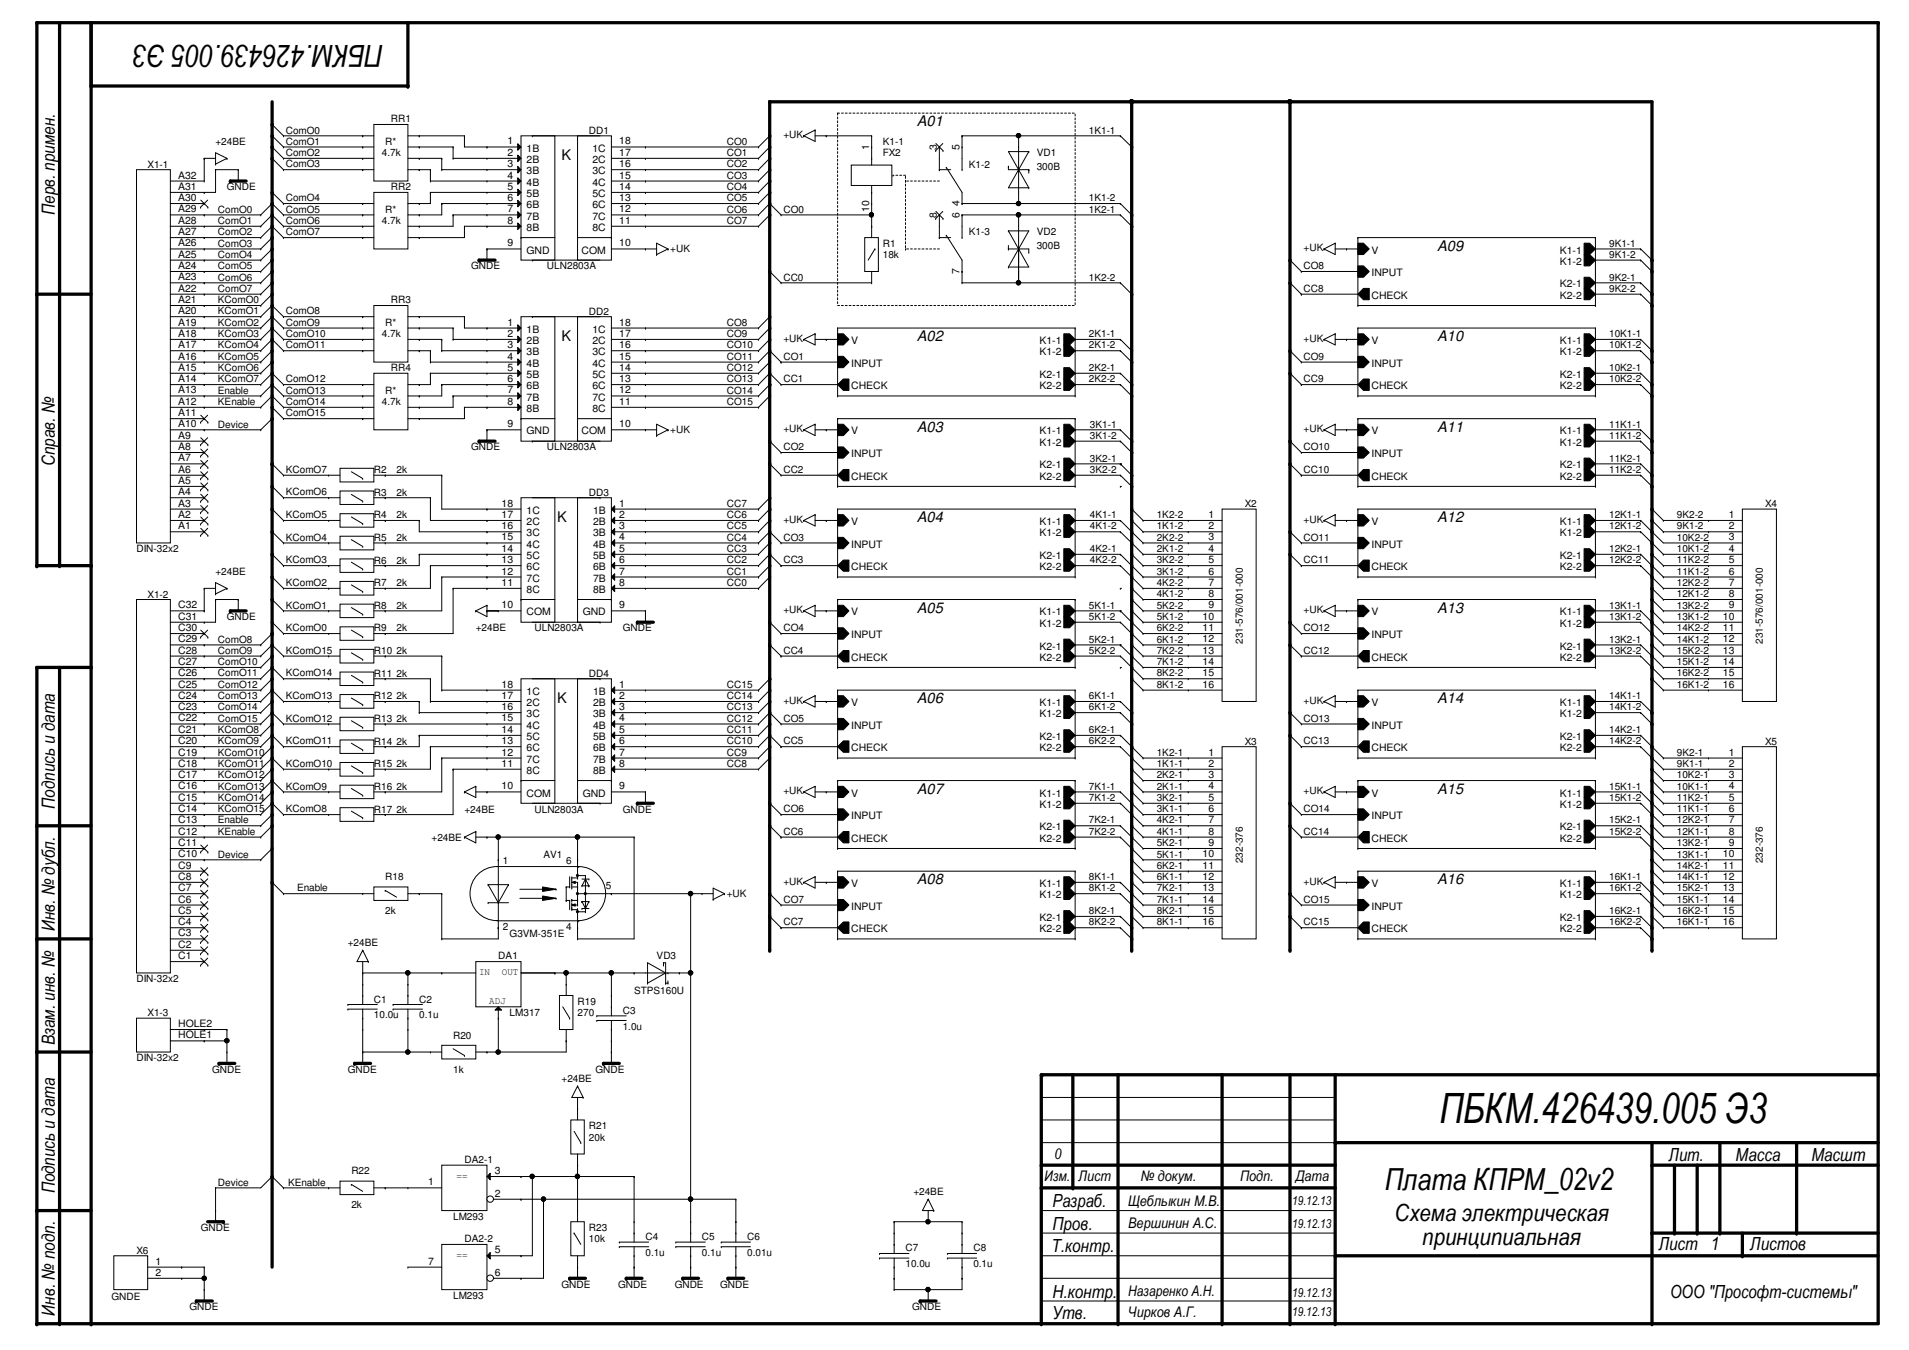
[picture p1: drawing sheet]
<svg xmlns="http://www.w3.org/2000/svg" width="420mm" height="297mm" viewBox="0 0 420 297" stroke-linecap="round" stroke-linejoin="round" font-family="sans-serif">
<defs><g id="words">
<text font-size="9.2" x="316.8" y="247.2">ПБКМ.426439.005 Э3</text>
<g font-size="6.7">
<text x="84.4" y="9.8" transform="rotate(180 84.4 9.8)">ПБКМ.426439.005 Э3</text>
<text x="304.8" y="261.9">Плата КПРМ_02v2</text>
</g>
<g font-size="5.2">
<text x="306.9" y="268.7">Схема электрическая</text>
<text x="313" y="274">принципиальная</text>
</g>
<g font-size="4">
<text x="12.1" y="47.3" transform="rotate(-90 12.1 47.3)">Перв. примен.</text>
<text x="12.1" y="102.6" transform="rotate(-90 12.1 102.6)">Справ. №</text>
<text x="12.1" y="178" transform="rotate(-90 12.1 178)">Подпись и дата</text>
<text x="12.1" y="204.9" transform="rotate(-90 12.1 204.9)">Инв. № дубл.</text>
<text x="12.1" y="230" transform="rotate(-90 12.1 230)">Взам. инв. №</text>
<text x="367.3" y="255.4">Лит.</text>
<text x="382" y="255.4">Масса</text>
<text x="398.7" y="255.4">Масшт</text>
<text x="12.1" y="262.6" transform="rotate(-90 12.1 262.6)">Подпись и дата</text>
<text x="231.6" y="265.6">Разраб.</text>
<text x="231.4" y="275.5">Т.контр.</text>
<text x="231.6" y="270.6">Пров.</text>
<text x="365.1" y="275">Лист</text>
<text x="376.5" y="275">1</text>
<text x="385.2" y="275">Листов</text>
<text x="231.6" y="285.5">Н.контр.</text>
<text x="367.6" y="285.5">ООО &quot;Прософт-системы&quot;</text>
<text x="12.1" y="289.5" transform="rotate(-90 12.1 289.5)">Инв. № подп.</text>
<text x="231.6" y="290.2">Утв.</text>
</g>
<g font-size="3.2">
<text x="201.8" y="27.8">A01</text>
<text x="123.6" y="35.2">K</text>
<text x="316.3" y="55.2">A09</text>
<text x="123.6" y="75.1">K</text>
<text x="201.8" y="75.1">A02</text>
<text x="316.3" y="75.1">A10</text>
<text x="201.8" y="95">A03</text>
<text x="316.3" y="95">A11</text>
<text x="122.6" y="114.9">K</text>
<text x="201.8" y="114.9">A04</text>
<text x="316.3" y="114.9">A12</text>
<text x="201.8" y="134.8">A05</text>
<text x="316.3" y="134.8">A13</text>
<text x="122.6" y="154.7">K</text>
<text x="201.8" y="154.8">A06</text>
<text x="316.3" y="154.8">A14</text>
<text x="201.8" y="174.7">A07</text>
<text x="316.3" y="174.7">A15</text>
<text x="201.8" y="194.6">A08</text>
<text x="316.3" y="194.6">A16</text>
<text x="232.1" y="255">0</text>
<text x="229.9" y="259.9">Изм.</text>
<text x="237.4" y="259.9">Лист</text>
<text x="251.1" y="259.9">№ докум.</text>
<text x="272.9" y="259.9">Подп.</text>
<text x="285.2" y="259.9">Дата</text>
<text x="248.3" y="265.4">Щеблыкин М.В.</text>
<text x="248.3" y="270.1">Вершинин А.С.</text>
<text x="248.3" y="285.1">Назаренко А.Н.</text>
<text x="248.3" y="289.8">Чирков А.Г.</text>
</g>
<g font-size="2.7">
<text x="284.4" y="265.1">19.12.13</text>
<text x="284.4" y="270.1">19.12.13</text>
<text x="284.4" y="285.3">19.12.13</text>
<text x="284.4" y="289.6">19.12.13</text>
</g>
<g font-size="2.2">
<text x="62.9" y="29.4">ComO0</text>
<text x="86.1" y="26.9">RR1</text>
<text x="129.6" y="29.4">DD1</text>
<text x="239.6" y="29.4">1K1-1</text>
<text x="47.4" y="31.9">+24BE</text>
<text x="62.9" y="31.8">ComO1</text>
<text x="62.9" y="34.3">ComO2</text>
<text x="84.1" y="34.4">4.7k</text>
<text x="84.8" y="31.9">R*</text>
<text x="111.7" y="34.3">2</text>
<text x="111.7" y="31.8">1</text>
<text x="115.9" y="35.9">2B</text>
<text x="115.9" y="33.4">1B</text>
<text x="130.4" y="35.9">2C</text>
<text x="130.4" y="33.4">1C</text>
<text x="136.3" y="34.3">17</text>
<text x="136.3" y="31.8">18</text>
<text x="160" y="34.3">CO1</text>
<text x="160" y="31.8">CO0</text>
<text x="172.4" y="30.4">+UK</text>
<text x="191.3" y="33.1" transform="rotate(-90 191.3 33.1)">1</text>
<text x="194.3" y="31.9">K1-1</text>
<text x="194.3" y="34.4">FX2</text>
<text x="206.2" y="33.1" transform="rotate(-90 206.2 33.1)">3</text>
<text x="211.2" y="33.1" transform="rotate(-90 211.2 33.1)">5</text>
<text x="228.2" y="34.4">VD1</text>
<text x="32.5" y="36.9">X1-1</text>
<text x="39.2" y="41.8">A31</text>
<text x="39.2" y="39.3">A32</text>
<text x="49.9" y="41.9">GNDE</text>
<text x="62.9" y="36.8">ComO3</text>
<text x="86.1" y="41.9">RR2</text>
<text x="111.7" y="39.3">4</text>
<text x="111.7" y="36.8">3</text>
<text x="111.7" y="41.8">5</text>
<text x="115.9" y="40.9">4B</text>
<text x="115.9" y="38.4">3B</text>
<text x="130.4" y="40.9">4C</text>
<text x="130.4" y="38.4">3C</text>
<text x="136.3" y="41.8">14</text>
<text x="136.3" y="39.3">15</text>
<text x="136.3" y="36.8">16</text>
<text x="160" y="41.8">CO4</text>
<text x="160" y="36.8">CO2</text>
<text x="160" y="39.3">CO3</text>
<text x="213.2" y="36.9">K1-2</text>
<text x="228.2" y="37.4">300B</text>
<text x="39.2" y="46.7">A29</text>
<text x="39.2" y="44.2">A30</text>
<text x="48" y="46.8">ComO0</text>
<text x="62.9" y="44.3">ComO4</text>
<text x="62.9" y="46.8">ComO5</text>
<text x="84.8" y="46.8">R*</text>
<text x="111.7" y="46.7">7</text>
<text x="111.7" y="44.2">6</text>
<text x="115.9" y="45.8">6B</text>
<text x="115.9" y="43.3">5B</text>
<text x="130.4" y="45.8">6C</text>
<text x="130.4" y="43.3">5C</text>
<text x="136.3" y="46.7">12</text>
<text x="136.3" y="44.2">13</text>
<text x="160" y="44.3">CO5</text>
<text x="160" y="46.8">CO6</text>
<text x="172.4" y="46.8">CO0</text>
<text x="191.3" y="46.6" transform="rotate(-90 191.3 46.6)">10</text>
<text x="211.2" y="45.3" transform="rotate(-90 211.2 45.3)">4</text>
<text x="239.6" y="44.3">1K1-2</text>
<text x="239.6" y="46.8">1K2-1</text>
<text x="39.2" y="51.7">A27</text>
<text x="39.2" y="49.2">A28</text>
<text x="48" y="51.8">ComO2</text>
<text x="48" y="49.3">ComO1</text>
<text x="62.9" y="49.3">ComO6</text>
<text x="62.9" y="51.8">ComO7</text>
<text x="84.1" y="49.3">4.7k</text>
<text x="111.7" y="49.2">8</text>
<text x="115.9" y="48.3">7B</text>
<text x="115.9" y="50.8">8B</text>
<text x="130.4" y="50.8">8C</text>
<text x="130.4" y="48.3">7C</text>
<text x="136.3" y="49.2">11</text>
<text x="160" y="49.3">CO7</text>
<text x="206.2" y="48" transform="rotate(-90 206.2 48)">8</text>
<text x="211.2" y="48" transform="rotate(-90 211.2 48)">6</text>
<text x="213.2" y="51.8">K1-3</text>
<text x="228.2" y="51.8">VD2</text>
<text x="39.2" y="59.2">A24</text>
<text x="39.2" y="56.7">A25</text>
<text x="39.2" y="54.2">A26</text>
<text x="48" y="59.2">ComO5</text>
<text x="48" y="56.7">ComO4</text>
<text x="48" y="54.3">ComO3</text>
<text x="103.7" y="59.3">GNDE</text>
<text x="111.7" y="54.2">9</text>
<text x="115.9" y="55.8">GND</text>
<text x="120.4" y="59.3">ULN2803A</text>
<text x="128" y="55.8">COM</text>
<text x="136.3" y="54.2">10</text>
<text x="147.5" y="55.5">+UK</text>
<text x="194.3" y="54.3">R1</text>
<text x="194.3" y="56.8">18k</text>
<text x="228.2" y="54.8">300B</text>
<text x="286.9" y="59.2">CO8</text>
<text x="286.9" y="55.3">+UK</text>
<text x="301.9" y="55.8">V</text>
<text x="343.3" y="55.8">K1-1</text>
<text x="343.3" y="58.3">K1-2</text>
<text x="354.1" y="56.7">9K1-2</text>
<text x="354.1" y="54.3">9K1-1</text>
<text x="39.2" y="64.2">A22</text>
<text x="39.2" y="61.7">A23</text>
<text x="48" y="64.2">ComO7</text>
<text x="48" y="61.7">ComO6</text>
<text x="172.4" y="61.7">CC0</text>
<text x="211.2" y="60.2" transform="rotate(-90 211.2 60.2)">7</text>
<text x="239.6" y="61.7">1K2-2</text>
<text x="286.9" y="64.2">CC8</text>
<text x="301.9" y="65.7">CHECK</text>
<text x="301.9" y="60.7">INPUT</text>
<text x="343.3" y="63.2">K2-1</text>
<text x="343.3" y="65.7">K2-2</text>
<text x="354.1" y="61.7">9K2-1</text>
<text x="354.1" y="64.2">9K2-2</text>
<text x="39.2" y="71.6">A19</text>
<text x="39.2" y="69.1">A20</text>
<text x="39.2" y="66.7">A21</text>
<text x="48" y="71.7">KComO2</text>
<text x="48" y="69.2">KComO1</text>
<text x="48" y="66.7">KComO0</text>
<text x="62.9" y="71.7">ComO9</text>
<text x="62.9" y="69.2">ComO8</text>
<text x="84.8" y="71.7">R*</text>
<text x="86.1" y="66.8">RR3</text>
<text x="111.7" y="71.6">1</text>
<text x="129.6" y="69.3">DD2</text>
<text x="136.3" y="71.6">18</text>
<text x="160" y="71.7">CO8</text>
<text x="39.2" y="76.6">A17</text>
<text x="39.2" y="74.1">A18</text>
<text x="48" y="76.7">KComO4</text>
<text x="48" y="74.2">KComO3</text>
<text x="62.9" y="74.2">ComO10</text>
<text x="62.9" y="76.7">ComO11</text>
<text x="84.1" y="74.2">4.7k</text>
<text x="111.7" y="74.1">2</text>
<text x="111.7" y="76.6">3</text>
<text x="115.9" y="75.7">2B</text>
<text x="115.9" y="73.2">1B</text>
<text x="130.4" y="75.7">2C</text>
<text x="130.4" y="73.2">1C</text>
<text x="136.3" y="76.6">16</text>
<text x="136.3" y="74.1">17</text>
<text x="160" y="76.7">CO10</text>
<text x="160" y="74.2">CO9</text>
<text x="172.4" y="75.2">+UK</text>
<text x="187.4" y="75.7">V</text>
<text x="228.8" y="75.7">K1-1</text>
<text x="239.6" y="76.7">2K1-2</text>
<text x="239.6" y="74.2">2K1-1</text>
<text x="286.9" y="75.2">+UK</text>
<text x="301.9" y="75.7">V</text>
<text x="343.3" y="75.7">K1-1</text>
<text x="354.1" y="76.7">10K1-2</text>
<text x="354.1" y="74.2">10K1-1</text>
<text x="39.2" y="81.6">A15</text>
<text x="39.2" y="79.1">A16</text>
<text x="48" y="81.6">KComO6</text>
<text x="48" y="79.2">KComO5</text>
<text x="86.1" y="81.7">RR4</text>
<text x="111.7" y="79.1">4</text>
<text x="111.7" y="81.6">5</text>
<text x="115.9" y="80.7">4B</text>
<text x="115.9" y="78.2">3B</text>
<text x="115.9" y="83.1">5B</text>
<text x="130.4" y="83.1">5C</text>
<text x="130.4" y="80.7">4C</text>
<text x="130.4" y="78.2">3C</text>
<text x="136.3" y="81.6">14</text>
<text x="136.3" y="79.1">15</text>
<text x="160" y="81.6">CO12</text>
<text x="160" y="79.2">CO11</text>
<text x="172.4" y="79.2">CO1</text>
<text x="187.4" y="80.7">INPUT</text>
<text x="228.8" y="78.2">K1-2</text>
<text x="228.8" y="83.1">K2-1</text>
<text x="239.6" y="81.6">2K2-1</text>
<text x="286.9" y="79.2">CO9</text>
<text x="301.9" y="80.7">INPUT</text>
<text x="343.3" y="78.2">K1-2</text>
<text x="343.3" y="83.1">K2-1</text>
<text x="354.1" y="81.6">10K2-1</text>
<text x="39.2" y="89.1">A12</text>
<text x="39.2" y="86.6">A13</text>
<text x="39.2" y="84.1">A14</text>
<text x="48" y="89.1">KEnable</text>
<text x="48" y="86.6">Enable</text>
<text x="48" y="84.1">KComO7</text>
<text x="62.9" y="84.1">ComO12</text>
<text x="62.9" y="86.6">ComO13</text>
<text x="62.9" y="89.1">ComO14</text>
<text x="84.1" y="89.2">4.7k</text>
<text x="84.8" y="86.7">R*</text>
<text x="111.7" y="86.6">7</text>
<text x="111.7" y="89.1">8</text>
<text x="111.7" y="84.1">6</text>
<text x="115.9" y="88.1">7B</text>
<text x="115.9" y="85.6">6B</text>
<text x="130.4" y="88.1">7C</text>
<text x="130.4" y="85.6">6C</text>
<text x="136.3" y="89.1">11</text>
<text x="136.3" y="86.6">12</text>
<text x="136.3" y="84.1">13</text>
<text x="160" y="89.1">CO15</text>
<text x="160" y="86.6">CO14</text>
<text x="160" y="84.1">CO13</text>
<text x="172.4" y="84.1">CC1</text>
<text x="187.4" y="85.6">CHECK</text>
<text x="228.8" y="85.6">K2-2</text>
<text x="239.6" y="84.1">2K2-2</text>
<text x="286.9" y="84.1">CC9</text>
<text x="301.9" y="85.6">CHECK</text>
<text x="343.3" y="85.6">K2-2</text>
<text x="354.1" y="84.1">10K2-2</text>
<text x="39.2" y="94">A10</text>
<text x="39.2" y="91.6">A11</text>
<text x="48" y="94.1">Device</text>
<text x="62.9" y="91.6">ComO15</text>
<text x="111.7" y="94">9</text>
<text x="115.9" y="90.6">8B</text>
<text x="115.9" y="95.6">GND</text>
<text x="128" y="95.6">COM</text>
<text x="130.4" y="90.6">8C</text>
<text x="136.3" y="94">10</text>
<text x="147.5" y="95.4">+UK</text>
<text x="172.4" y="95.1">+UK</text>
<text x="187.4" y="95.6">V</text>
<text x="228.8" y="95.6">K1-1</text>
<text x="239.9" y="94.1">3K1-1</text>
<text x="286.9" y="95.1">+UK</text>
<text x="301.9" y="95.6">V</text>
<text x="343.3" y="95.6">K1-1</text>
<text x="354.1" y="94.1">11K1-1</text>
<text x="39.2" y="101.5">A7</text>
<text x="39.2" y="99">A8</text>
<text x="39.2" y="96.5">A9</text>
<text x="103.7" y="99.1">GNDE</text>
<text x="120.4" y="99.1">ULN2803A</text>
<text x="172.4" y="99.1">CO2</text>
<text x="187.4" y="100.6">INPUT</text>
<text x="228.8" y="98.1">K1-2</text>
<text x="239.9" y="101.6">3K2-1</text>
<text x="239.9" y="96.6">3K1-2</text>
<text x="286.9" y="99.1">CO10</text>
<text x="301.9" y="100.6">INPUT</text>
<text x="343.3" y="98.1">K1-2</text>
<text x="354.1" y="96.6">11K1-2</text>
<text x="354.1" y="101.6">11K2-1</text>
<text x="39.2" y="106.5">A5</text>
<text x="39.2" y="104">A6</text>
<text x="62.9" y="104.1">KComO7</text>
<text x="82.3" y="104.1">R2</text>
<text x="87.3" y="104.1">2k</text>
<text x="172.4" y="104.1">CC2</text>
<text x="187.4" y="105.6">CHECK</text>
<text x="228.8" y="103.1">K2-1</text>
<text x="228.8" y="105.6">K2-2</text>
<text x="239.9" y="104.1">3K2-2</text>
<text x="286.9" y="104.1">CC10</text>
<text x="301.9" y="105.6">CHECK</text>
<text x="343.3" y="103.1">K2-1</text>
<text x="343.3" y="105.6">K2-2</text>
<text x="354.1" y="104.1">11K2-2</text>
<text x="39.2" y="114">A2</text>
<text x="39.2" y="111.5">A3</text>
<text x="39.2" y="109">A4</text>
<text x="62.9" y="109">KComO6</text>
<text x="82.3" y="109.1">R3</text>
<text x="87.3" y="109.1">2k</text>
<text x="110.4" y="114">17</text>
<text x="110.4" y="111.5">18</text>
<text x="115.9" y="113">1C</text>
<text x="129.6" y="109.1">DD3</text>
<text x="130.5" y="113">1B</text>
<text x="136.3" y="114">2</text>
<text x="136.3" y="111.5">1</text>
<text x="160" y="111.5">CC7</text>
<text x="266" y="114">1</text>
<text x="274" y="111.5">X2</text>
<text x="380.5" y="114">1</text>
<text x="388.5" y="111.5">X4</text>
<text x="39.2" y="116.5">A1</text>
<text x="62.9" y="119">KComO4</text>
<text x="62.9" y="114">KComO5</text>
<text x="82.3" y="114">R4</text>
<text x="82.3" y="119">R5</text>
<text x="87.3" y="114">2k</text>
<text x="87.3" y="119">2k</text>
<text x="110.4" y="118.9">15</text>
<text x="110.4" y="116.5">16</text>
<text x="115.9" y="118">3C</text>
<text x="115.9" y="115.5">2C</text>
<text x="130.5" y="115.5">2B</text>
<text x="130.5" y="118">3B</text>
<text x="136.3" y="118.9">4</text>
<text x="136.3" y="116.5">3</text>
<text x="160" y="114">CC6</text>
<text x="160" y="119">CC4</text>
<text x="160" y="116.5">CC5</text>
<text x="172.4" y="119">CO3</text>
<text x="172.4" y="115.1">+UK</text>
<text x="187.4" y="115.5">V</text>
<text x="228.8" y="115.5">K1-1</text>
<text x="228.8" y="118">K1-2</text>
<text x="239.9" y="114">4K1-1</text>
<text x="239.9" y="116.5">4K1-2</text>
<text x="254.6" y="114">1K2-2</text>
<text x="254.6" y="116.5">1K1-2</text>
<text x="254.6" y="119">2K2-2</text>
<text x="266" y="116.5">2</text>
<text x="266" y="118.9">3</text>
<text x="286.9" y="119">CO11</text>
<text x="286.9" y="115.1">+UK</text>
<text x="301.9" y="115.5">V</text>
<text x="343.3" y="115.5">K1-1</text>
<text x="343.3" y="118">K1-2</text>
<text x="354.1" y="114">12K1-1</text>
<text x="354.1" y="116.5">12K1-2</text>
<text x="369.1" y="116.5">9K1-2</text>
<text x="369.1" y="114">9K2-2</text>
<text x="369.1" y="119">10K2-2</text>
<text x="380.5" y="116.5">2</text>
<text x="380.5" y="118.9">3</text>
<text x="30" y="121.5">DIN-32x2</text>
<text x="62.9" y="124">KComO3</text>
<text x="82.3" y="124">R6</text>
<text x="87.3" y="124">2k</text>
<text x="110.4" y="123.9">13</text>
<text x="110.4" y="121.4">14</text>
<text x="115.9" y="125.5">6C</text>
<text x="115.9" y="123">5C</text>
<text x="115.9" y="120.5">4C</text>
<text x="130.5" y="120.5">4B</text>
<text x="130.5" y="125.5">6B</text>
<text x="130.5" y="123">5B</text>
<text x="136.3" y="123.9">6</text>
<text x="136.3" y="121.4">5</text>
<text x="160" y="121.5">CC3</text>
<text x="160" y="124">CC2</text>
<text x="172.4" y="124">CC3</text>
<text x="187.4" y="125.5">CHECK</text>
<text x="187.4" y="120.5">INPUT</text>
<text x="228.8" y="123">K2-1</text>
<text x="228.8" y="125.5">K2-2</text>
<text x="239.9" y="124">4K2-2</text>
<text x="239.9" y="121.5">4K2-1</text>
<text x="254.6" y="124">3K2-2</text>
<text x="254.6" y="121.5">2K1-2</text>
<text x="266" y="121.4">4</text>
<text x="266" y="123.9">5</text>
<text x="286.9" y="124">CC11</text>
<text x="301.9" y="125.5">CHECK</text>
<text x="301.9" y="120.5">INPUT</text>
<text x="343.3" y="123">K2-1</text>
<text x="343.3" y="125.5">K2-2</text>
<text x="354.1" y="121.5">12K2-1</text>
<text x="354.1" y="124">12K2-2</text>
<text x="369.1" y="121.5">10K1-2</text>
<text x="369.1" y="124">11K2-2</text>
<text x="380.5" y="121.4">4</text>
<text x="380.5" y="123.9">5</text>
<text x="32.5" y="131.5">X1-2</text>
<text x="47.4" y="126.5">+24BE</text>
<text x="62.9" y="128.9">KComO2</text>
<text x="82.3" y="129">R7</text>
<text x="87.3" y="129">2k</text>
<text x="110.4" y="128.9">11</text>
<text x="110.4" y="126.4">12</text>
<text x="115.9" y="130.5">8C</text>
<text x="115.9" y="128">7C</text>
<text x="130.5" y="128">7B</text>
<text x="130.5" y="130.5">8B</text>
<text x="136.3" y="126.4">7</text>
<text x="136.3" y="128.9">8</text>
<text x="160" y="128.9">CC0</text>
<text x="160" y="126.4">CC1</text>
<text x="254.6" y="126.4">3K1-2</text>
<text x="254.6" y="128.9">4K2-2</text>
<text x="254.6" y="131.4">4K1-2</text>
<text x="266" y="126.4">6</text>
<text x="266" y="128.9">7</text>
<text x="266" y="131.4">8</text>
<text x="369.1" y="126.4">11K1-2</text>
<text x="369.1" y="128.9">12K2-2</text>
<text x="369.1" y="131.4">12K1-2</text>
<text x="380.5" y="126.4">6</text>
<text x="380.5" y="128.9">7</text>
<text x="380.5" y="131.4">8</text>
<text x="39.2" y="136.4">C31</text>
<text x="39.2" y="133.9">C32</text>
<text x="49.9" y="136.4">GNDE</text>
<text x="62.9" y="133.9">KComO1</text>
<text x="82.3" y="133.9">R8</text>
<text x="87.3" y="133.9">2k</text>
<text x="110.4" y="133.9">10</text>
<text x="115.9" y="135.4">COM</text>
<text x="128.3" y="135.4">GND</text>
<text x="136.3" y="133.9">9</text>
<text x="172.4" y="135">+UK</text>
<text x="187.4" y="135.4">V</text>
<text x="228.8" y="135.4">K1-1</text>
<text x="228.8" y="137.9">K1-2</text>
<text x="239.6" y="133.9">5K1-1</text>
<text x="239.6" y="136.4">5K1-2</text>
<text x="254.6" y="133.9">5K2-2</text>
<text x="254.6" y="136.4">5K1-2</text>
<text x="264.7" y="136.4">10</text>
<text x="266" y="133.9">9</text>
<text x="286.9" y="135">+UK</text>
<text x="301.9" y="135.4">V</text>
<text x="343.3" y="135.4">K1-1</text>
<text x="343.3" y="137.9">K1-2</text>
<text x="354.1" y="133.9">13K1-1</text>
<text x="354.1" y="136.4">13K1-2</text>
<text x="369.1" y="136.4">13K1-2</text>
<text x="369.1" y="133.9">13K2-2</text>
<text x="379.2" y="136.4">10</text>
<text x="380.5" y="133.9">9</text>
<text x="39.2" y="143.8">C28</text>
<text x="39.2" y="141.4">C29</text>
<text x="39.2" y="138.9">C30</text>
<text x="48" y="141.4">ComO8</text>
<text x="48" y="143.8">ComO9</text>
<text x="62.9" y="138.9">KComO0</text>
<text x="62.9" y="143.8">KComO15</text>
<text x="82.3" y="138.9">R9</text>
<text x="82.3" y="143.9">R10 2k</text>
<text x="87.3" y="138.9">2k</text>
<text x="104.7" y="138.9">+24BE</text>
<text x="117.6" y="138.9">ULN2803A</text>
<text x="137.1" y="138.9">GNDE</text>
<text x="172.4" y="138.9">CO4</text>
<text x="172.4" y="143.8">CC4</text>
<text x="187.4" y="140.4">INPUT</text>
<text x="228.8" y="142.9">K2-1</text>
<text x="239.6" y="141.4">5K2-1</text>
<text x="239.6" y="143.8">5K2-2</text>
<text x="254.6" y="138.9">6K2-2</text>
<text x="254.6" y="141.4">6K1-2</text>
<text x="254.6" y="143.8">7K2-2</text>
<text x="264.7" y="138.9">11</text>
<text x="264.7" y="141.4">12</text>
<text x="264.7" y="143.8">13</text>
<text x="273.5" y="141.6" transform="rotate(-90 273.5 141.6)">231-576/001-000</text>
<text x="286.9" y="138.9">CO12</text>
<text x="286.9" y="143.8">CC12</text>
<text x="301.9" y="140.4">INPUT</text>
<text x="343.3" y="142.9">K2-1</text>
<text x="354.1" y="141.4">13K2-1</text>
<text x="354.1" y="143.8">13K2-2</text>
<text x="369.1" y="138.9">14K2-2</text>
<text x="369.1" y="141.4">14K1-2</text>
<text x="369.1" y="143.8">15K2-2</text>
<text x="379.2" y="138.9">11</text>
<text x="379.2" y="141.4">12</text>
<text x="379.2" y="143.8">13</text>
<text x="388" y="141.6" transform="rotate(-90 388 141.6)">231-576/001-000</text>
<text x="39.2" y="148.8">C26</text>
<text x="39.2" y="146.3">C27</text>
<text x="48" y="146.3">ComO10</text>
<text x="48" y="148.8">ComO11</text>
<text x="62.9" y="148.8">KComO14</text>
<text x="82.3" y="148.9">R11 2k</text>
<text x="129.6" y="148.9">DD4</text>
<text x="187.4" y="145.4">CHECK</text>
<text x="228.8" y="145.4">K2-2</text>
<text x="254.6" y="146.3">7K1-2</text>
<text x="254.6" y="148.8">8K2-2</text>
<text x="264.7" y="146.3">14</text>
<text x="264.7" y="148.8">15</text>
<text x="301.9" y="145.4">CHECK</text>
<text x="343.3" y="145.4">K2-2</text>
<text x="369.1" y="146.3">15K1-2</text>
<text x="369.1" y="148.8">16K2-2</text>
<text x="379.2" y="146.3">14</text>
<text x="379.2" y="148.8">15</text>
<text x="39.2" y="153.8">C24</text>
<text x="39.2" y="151.3">C25</text>
<text x="48" y="153.8">ComO13</text>
<text x="48" y="151.3">ComO12</text>
<text x="62.9" y="153.8">KComO13</text>
<text x="82.3" y="153.9">R12 2k</text>
<text x="110.4" y="153.8">17</text>
<text x="110.4" y="151.3">18</text>
<text x="115.9" y="155.4">2C</text>
<text x="115.9" y="152.9">1C</text>
<text x="130.5" y="155.4">2B</text>
<text x="130.5" y="152.9">1B</text>
<text x="136.3" y="153.8">2</text>
<text x="136.3" y="151.3">1</text>
<text x="160" y="153.8">CC14</text>
<text x="160" y="151.3">CC15</text>
<text x="172.4" y="154.9">+UK</text>
<text x="187.4" y="155.4">V</text>
<text x="228.8" y="155.4">K1-1</text>
<text x="239.6" y="153.8">6K1-1</text>
<text x="254.6" y="151.3">8K1-2</text>
<text x="264.7" y="151.3">16</text>
<text x="286.9" y="154.9">+UK</text>
<text x="301.9" y="155.4">V</text>
<text x="343.3" y="155.4">K1-1</text>
<text x="354.1" y="153.8">14K1-1</text>
<text x="369.1" y="151.3">16K1-2</text>
<text x="379.2" y="151.3">16</text>
<text x="39.2" y="161.2">C21</text>
<text x="39.2" y="158.7">C22</text>
<text x="39.2" y="156.3">C23</text>
<text x="48" y="156.3">ComO14</text>
<text x="48" y="158.8">ComO15</text>
<text x="48" y="161.3">KComO8</text>
<text x="62.9" y="158.8">KComO12</text>
<text x="82.3" y="158.8">R13 2k</text>
<text x="110.4" y="161.2">14</text>
<text x="110.4" y="158.7">15</text>
<text x="110.4" y="156.3">16</text>
<text x="115.9" y="160.3">4C</text>
<text x="115.9" y="157.8">3C</text>
<text x="130.5" y="160.3">4B</text>
<text x="130.5" y="157.8">3B</text>
<text x="136.3" y="158.7">4</text>
<text x="136.3" y="156.3">3</text>
<text x="136.3" y="161.2">5</text>
<text x="160" y="156.3">CC13</text>
<text x="160" y="158.8">CC12</text>
<text x="160" y="161.3">CC11</text>
<text x="172.4" y="158.8">CO5</text>
<text x="187.4" y="160.3">INPUT</text>
<text x="228.8" y="157.8">K1-2</text>
<text x="239.6" y="156.3">6K1-2</text>
<text x="239.6" y="161.3">6K2-1</text>
<text x="286.9" y="158.8">CO13</text>
<text x="301.9" y="160.3">INPUT</text>
<text x="343.3" y="157.8">K1-2</text>
<text x="354.1" y="156.3">14K1-2</text>
<text x="354.1" y="161.3">14K2-1</text>
<text x="39.2" y="166.2">C19</text>
<text x="39.2" y="163.7">C20</text>
<text x="48" y="163.8">KComO9</text>
<text x="48" y="166.3">KComO10</text>
<text x="62.9" y="163.8">KComO11</text>
<text x="82.3" y="163.8">R14 2k</text>
<text x="110.4" y="166.2">12</text>
<text x="110.4" y="163.7">13</text>
<text x="115.9" y="167.8">7C</text>
<text x="115.9" y="165.3">6C</text>
<text x="115.9" y="162.8">5C</text>
<text x="130.5" y="167.8">7B</text>
<text x="130.5" y="165.3">6B</text>
<text x="130.5" y="162.8">5B</text>
<text x="136.3" y="166.2">7</text>
<text x="136.3" y="163.7">6</text>
<text x="160" y="166.3">CC9</text>
<text x="160" y="163.8">CC10</text>
<text x="172.4" y="163.8">CC5</text>
<text x="187.4" y="165.3">CHECK</text>
<text x="228.8" y="162.8">K2-1</text>
<text x="228.8" y="165.3">K2-2</text>
<text x="239.6" y="163.8">6K2-2</text>
<text x="254.6" y="166.3">1K2-1</text>
<text x="266" y="166.2">1</text>
<text x="274" y="163.8">X3</text>
<text x="286.9" y="163.8">CC13</text>
<text x="301.9" y="165.3">CHECK</text>
<text x="343.3" y="162.8">K2-1</text>
<text x="343.3" y="165.3">K2-2</text>
<text x="354.1" y="163.8">14K2-2</text>
<text x="369.1" y="166.3">9K2-1</text>
<text x="380.5" y="166.2">1</text>
<text x="388.5" y="163.8">X5</text>
<text x="39.2" y="173.7">C16</text>
<text x="39.2" y="171.2">C17</text>
<text x="39.2" y="168.7">C18</text>
<text x="48" y="168.7">KComO11</text>
<text x="48" y="171.2">KComO12</text>
<text x="48" y="173.7">KComO13</text>
<text x="62.9" y="168.7">KComO10</text>
<text x="62.9" y="173.7">KComO9</text>
<text x="82.3" y="173.8">R16 2k</text>
<text x="82.3" y="168.8">R15 2k</text>
<text x="110.4" y="173.7">10</text>
<text x="110.4" y="168.7">11</text>
<text x="115.9" y="170.3">8C</text>
<text x="130.5" y="170.3">8B</text>
<text x="136.3" y="168.7">8</text>
<text x="136.3" y="173.7">9</text>
<text x="160" y="168.7">CC8</text>
<text x="239.6" y="173.7">7K1-1</text>
<text x="254.6" y="173.7">2K1-1</text>
<text x="254.6" y="168.7">1K1-1</text>
<text x="254.6" y="171.2">2K2-1</text>
<text x="266" y="168.7">2</text>
<text x="266" y="171.2">3</text>
<text x="266" y="173.7">4</text>
<text x="354.1" y="173.7">15K1-1</text>
<text x="369.1" y="168.7">9K1-1</text>
<text x="369.1" y="173.7">10K1-1</text>
<text x="369.1" y="171.2">10K2-1</text>
<text x="380.5" y="168.7">2</text>
<text x="380.5" y="171.2">3</text>
<text x="380.5" y="173.7">4</text>
<text x="39.2" y="178.7">C14</text>
<text x="39.2" y="176.2">C15</text>
<text x="48" y="176.2">KComO14</text>
<text x="48" y="178.7">KComO15</text>
<text x="62.9" y="178.7">KComO8</text>
<text x="82.3" y="178.8">R17 2k</text>
<text x="102.2" y="178.8">+24BE</text>
<text x="115.9" y="175.3">COM</text>
<text x="117.6" y="178.8">ULN2803A</text>
<text x="128.3" y="175.3">GND</text>
<text x="137.1" y="178.8">GNDE</text>
<text x="172.4" y="178.7">CO6</text>
<text x="172.4" y="174.8">+UK</text>
<text x="187.4" y="175.3">V</text>
<text x="228.8" y="175.3">K1-1</text>
<text x="228.8" y="177.8">K1-2</text>
<text x="239.6" y="176.2">7K1-2</text>
<text x="254.6" y="178.7">3K1-1</text>
<text x="254.6" y="176.2">3K2-1</text>
<text x="266" y="176.2">5</text>
<text x="266" y="178.7">6</text>
<text x="286.9" y="178.7">CO14</text>
<text x="286.9" y="174.8">+UK</text>
<text x="301.9" y="175.3">V</text>
<text x="343.3" y="175.3">K1-1</text>
<text x="343.3" y="177.8">K1-2</text>
<text x="354.1" y="176.2">15K1-2</text>
<text x="369.1" y="176.2">11K2-1</text>
<text x="369.1" y="178.7">11K1-1</text>
<text x="380.5" y="176.2">5</text>
<text x="380.5" y="178.7">6</text>
<text x="39.2" y="183.6">C12</text>
<text x="39.2" y="181.1">C13</text>
<text x="48" y="183.7">KEnable</text>
<text x="48" y="181.2">Enable</text>
<text x="95" y="185">+24BE</text>
<text x="172.4" y="183.7">CC6</text>
<text x="187.4" y="185.2">CHECK</text>
<text x="187.4" y="180.3">INPUT</text>
<text x="228.8" y="182.7">K2-1</text>
<text x="228.8" y="185.2">K2-2</text>
<text x="239.6" y="181.2">7K2-1</text>
<text x="239.6" y="183.7">7K2-2</text>
<text x="254.6" y="181.2">4K2-1</text>
<text x="254.6" y="183.7">4K1-1</text>
<text x="266" y="181.1">7</text>
<text x="266" y="183.6">8</text>
<text x="286.9" y="183.7">CC14</text>
<text x="301.9" y="185.2">CHECK</text>
<text x="301.9" y="180.3">INPUT</text>
<text x="343.3" y="182.7">K2-1</text>
<text x="343.3" y="185.2">K2-2</text>
<text x="354.1" y="181.2">15K2-1</text>
<text x="354.1" y="183.7">15K2-2</text>
<text x="369.1" y="181.2">12K2-1</text>
<text x="369.1" y="183.7">12K1-1</text>
<text x="380.5" y="181.1">7</text>
<text x="380.5" y="183.6">8</text>
<text x="39.2" y="191.1">C9</text>
<text x="39.2" y="188.6">C10</text>
<text x="39.2" y="186.1">C11</text>
<text x="48" y="188.7">Device</text>
<text x="110.7" y="190.2">1</text>
<text x="119.6" y="188.7">AV1</text>
<text x="124.6" y="190.2">6</text>
<text x="254.6" y="186.2">5K2-1</text>
<text x="254.6" y="188.7">5K1-1</text>
<text x="254.6" y="191.2">6K2-1</text>
<text x="264.7" y="188.6">10</text>
<text x="264.7" y="191.1">11</text>
<text x="266" y="186.1">9</text>
<text x="273.5" y="189.9" transform="rotate(-90 273.5 189.9)">232-376</text>
<text x="369.1" y="186.2">13K2-1</text>
<text x="369.1" y="188.7">13K1-1</text>
<text x="369.1" y="191.2">14K2-1</text>
<text x="379.2" y="188.6">10</text>
<text x="379.2" y="191.1">11</text>
<text x="380.5" y="186.1">9</text>
<text x="388" y="189.9" transform="rotate(-90 388 189.9)">232-376</text>
<text x="39.2" y="196.1">C7</text>
<text x="39.2" y="193.6">C8</text>
<text x="65.4" y="196.1">Enable</text>
<text x="84.8" y="193.7">R18</text>
<text x="133.3" y="195.7">5</text>
<text x="160" y="197.4">+UK</text>
<text x="172.4" y="194.7">+UK</text>
<text x="187.4" y="195.2">V</text>
<text x="228.8" y="195.2">K1-1</text>
<text x="228.8" y="197.7">K1-2</text>
<text x="239.6" y="193.6">8K1-1</text>
<text x="239.6" y="196.1">8K1-2</text>
<text x="254.6" y="193.6">6K1-1</text>
<text x="254.6" y="196.1">7K2-1</text>
<text x="264.7" y="193.6">12</text>
<text x="264.7" y="196.1">13</text>
<text x="286.9" y="194.7">+UK</text>
<text x="301.9" y="195.2">V</text>
<text x="343.3" y="195.2">K1-1</text>
<text x="343.3" y="197.7">K1-2</text>
<text x="354.1" y="193.6">16K1-1</text>
<text x="354.1" y="196.1">16K1-2</text>
<text x="369.1" y="193.6">14K1-1</text>
<text x="369.1" y="196.1">15K2-1</text>
<text x="379.2" y="193.6">12</text>
<text x="379.2" y="196.1">13</text>
<text x="39.2" y="203.6">C4</text>
<text x="39.2" y="201.1">C5</text>
<text x="39.2" y="198.6">C6</text>
<text x="84.8" y="201.2">2k</text>
<text x="172.4" y="198.6">CO7</text>
<text x="172.4" y="203.6">CC7</text>
<text x="187.4" y="200.2">INPUT</text>
<text x="228.8" y="202.6">K2-1</text>
<text x="239.6" y="201.1">8K2-1</text>
<text x="239.6" y="203.6">8K2-2</text>
<text x="254.6" y="198.6">7K1-1</text>
<text x="254.6" y="201.1">8K2-1</text>
<text x="254.6" y="203.6">8K1-1</text>
<text x="264.7" y="198.6">14</text>
<text x="264.7" y="201.1">15</text>
<text x="264.7" y="203.6">16</text>
<text x="286.9" y="198.6">CO15</text>
<text x="286.9" y="203.6">CC15</text>
<text x="301.9" y="200.2">INPUT</text>
<text x="343.3" y="202.6">K2-1</text>
<text x="354.1" y="201.1">16K2-1</text>
<text x="354.1" y="203.6">16K2-2</text>
<text x="369.1" y="198.6">15K1-1</text>
<text x="369.1" y="203.6">16K1-1</text>
<text x="369.1" y="201.1">16K2-1</text>
<text x="379.2" y="198.6">14</text>
<text x="379.2" y="201.1">15</text>
<text x="379.2" y="203.6">16</text>
<text x="39.2" y="208.5">C2</text>
<text x="39.2" y="206">C3</text>
<text x="76.6" y="208.2">+24BE</text>
<text x="110.7" y="204.6">2</text>
<text x="112.2" y="206.2">G3VM-351E</text>
<text x="124.6" y="204.6">4</text>
<text x="187.4" y="205.1">CHECK</text>
<text x="228.8" y="205.1">K2-2</text>
<text x="301.9" y="205.1">CHECK</text>
<text x="343.3" y="205.1">K2-2</text>
<text x="39.2" y="211">C1</text>
<text x="105.4" y="214.6">IN</text>
<text x="109.7" y="211.1">DA1</text>
<text x="110.4" y="214.6">OUT</text>
<text x="144.5" y="211.1">VD3</text>
<text x="30" y="216.1">DIN-32x2</text>
<text x="82.3" y="220.6">C1</text>
<text x="92.3" y="220.6">C2</text>
<text x="107.7" y="220.9">ADJ</text>
<text x="127.1" y="221.1">R19</text>
<text x="139.6" y="218.6">STPS160U</text>
<text x="32.5" y="223.6">X1-3</text>
<text x="39.2" y="226">HOLE2</text>
<text x="82.3" y="224.1">10.0u</text>
<text x="92.3" y="224.1">0.1u</text>
<text x="112.2" y="223.6">LM317</text>
<text x="127.1" y="223.6">270</text>
<text x="137.1" y="223.1">C3</text>
<text x="137.1" y="226.6">1.0u</text>
<text x="30" y="233.5">DIN-32x2</text>
<text x="39.2" y="228.5">HOLE1</text>
<text x="99.7" y="228.6">R20</text>
<text x="46.7" y="236">GNDE</text>
<text x="76.6" y="236">GNDE</text>
<text x="99.7" y="236">1k</text>
<text x="123.6" y="238">+24BE</text>
<text x="131.1" y="236">GNDE</text>
<text x="129.6" y="248.5">R21</text>
<text x="129.6" y="251">20k</text>
<text x="102.2" y="255.9">DA2-1</text>
<text x="48" y="260.9">Device</text>
<text x="63.4" y="260.9">KEnable</text>
<text x="77.3" y="258.4">R22</text>
<text x="94.2" y="260.8">1</text>
<text x="100.5" y="259.5">==</text>
<text x="108.9" y="258.3">3</text>
<text x="108.9" y="263.3">2</text>
<text x="201" y="262.9">+24BE</text>
<text x="77.3" y="265.9">2k</text>
<text x="99.7" y="268.4">LM293</text>
<text x="30" y="275.8">X6</text>
<text x="44.2" y="270.8">GNDE</text>
<text x="102.2" y="273.3">DA2-2</text>
<text x="108.9" y="275.8">5</text>
<text x="129.6" y="270.8">R23</text>
<text x="129.6" y="273.3">10k</text>
<text x="142.1" y="272.8">C4</text>
<text x="154.5" y="272.8">C5</text>
<text x="164.5" y="272.8">C6</text>
<text x="199.3" y="275.3">C7</text>
<text x="214.2" y="275.3">C8</text>
<text x="34.2" y="278.3">1</text>
<text x="34.2" y="280.7">2</text>
<text x="94.2" y="278.3">7</text>
<text x="100.5" y="276.9">==</text>
<text x="108.9" y="280.7">6</text>
<text x="142.1" y="276.4">0.1u</text>
<text x="154.5" y="276.4">0.1u</text>
<text x="164.5" y="276.4">0.01u</text>
<text x="199.3" y="278.8">10.0u</text>
<text x="214.2" y="278.8">0.1u</text>
<text x="24.5" y="286">GNDE</text>
<text x="99.7" y="285.8">LM293</text>
<text x="123.6" y="283.3">GNDE</text>
<text x="136" y="283.3">GNDE</text>
<text x="148.5" y="283.3">GNDE</text>
<text x="158.5" y="283.3">GNDE</text>
<text x="41.7" y="288.3">GNDE</text>
<text x="200.8" y="288.3">GNDE</text>
</g>
</g></defs>
<g fill="none" stroke="#000" stroke-width=".72">
<path d="M13.1 5v119.5M89.8 5h323.6v286.3h-393.3M50.7 39.8h3.5M59.9 22.4v256.4M249.1 22.4v186.7M283.9 22.4v186.7M105.4 57.2h3.6M8.1 64.7h12M105.4 97.1h3.6M20.1 124.5h-12v-119.5h12v141.9M50.7 134.4h3.5M140.3 136.9h3.5"/>
<path d="M140.3 176.7h3.5M169.4 209.1v-186.7h194.2v186.7M48.2 234h3.5M78.1 234h3.5M132.8 234h3.5M229.2 236.5v54.8M229.4 236.5h184M236.1 236.5v24.9M246.1 236.5v54.8M269 236.5v54.8M283.9 236.5v54.8M293.9 236.5v54.8"/>
<path d="M229.2 256.4h64.7M293.9 251.4h119.5M363.6 251.4v39.9M363.6 256.4h49.8M368.5 256.4v14.9M373.5 256.4v14.9M378.5 251.4v19.9M395.4 251.4v19.9M45.7 268.8h3.5M229.2 261.4h64.7M293.9 276.3h119.5M363.6 271.3h49.8"/>
<path d="M383.5 271.3v5M43.2 286.3h3.5M125.4 281.3h3.5M137.8 281.3h3.5M150.3 281.3h3.4M160.2 281.3h3.5M202.5 286.3h3.5"/>
</g>
<g fill="#000">
<circle cx="8.1" cy="5" r=".36"/>
<circle cx="413.4" cy="5" r=".36"/>
<circle cx="50.7" cy="39.8" r=".36"/>
<circle cx="59.9" cy="32.3" r=".36"/>
<circle cx="59.9" cy="34.8" r=".36"/>
<circle cx="59.9" cy="29.9" r=".36"/>
<circle cx="59.9" cy="27.4" r=".36"/>
<circle cx="169.4" cy="34.8" r=".36"/>
<circle cx="169.4" cy="22.4" r=".36"/>
<circle cx="169.4" cy="29.9" r=".36"/>
<circle cx="169.4" cy="39.8" r=".36"/>
<circle cx="169.4" cy="32.3" r=".36"/>
<circle cx="169.4" cy="37.3" r=".36"/>
<circle cx="249.1" cy="22.4" r=".36"/>
<circle cx="249.1" cy="32.3" r=".36"/>
<circle cx="283.9" cy="22.4" r=".36"/>
<circle cx="59.9" cy="52.3" r=".36"/>
<circle cx="59.9" cy="47.3" r=".36"/>
<circle cx="59.9" cy="59.7" r=".36"/>
<circle cx="59.9" cy="57.2" r=".36"/>
<circle cx="59.9" cy="54.8" r=".36"/>
<circle cx="59.9" cy="42.3" r=".36"/>
<circle cx="59.9" cy="49.8" r=".36"/>
<circle cx="59.9" cy="44.8" r=".36"/>
<circle cx="105.4" cy="57.2" r=".36"/>
<circle cx="169.4" cy="59.7" r=".36"/>
<circle cx="169.4" cy="44.8" r=".36"/>
<circle cx="169.4" cy="42.3" r=".36"/>
<circle cx="169.4" cy="47.3" r=".36"/>
<circle cx="249.1" cy="47.3" r=".36"/>
<circle cx="249.1" cy="49.8" r=".36"/>
<circle cx="283.9" cy="57.2" r=".36"/>
<circle cx="363.6" cy="59.7" r=".36"/>
<circle cx="363.6" cy="57.2" r=".36"/>
<circle cx="8.1" cy="64.7" r=".36"/>
<circle cx="59.9" cy="79.7" r=".36"/>
<circle cx="59.9" cy="77.2" r=".36"/>
<circle cx="59.9" cy="74.7" r=".36"/>
<circle cx="59.9" cy="64.7" r=".36"/>
<circle cx="59.9" cy="62.2" r=".36"/>
<circle cx="59.9" cy="72.2" r=".36"/>
<circle cx="59.9" cy="69.7" r=".36"/>
<circle cx="59.9" cy="67.2" r=".36"/>
<circle cx="169.4" cy="69.7" r=".36"/>
<circle cx="169.4" cy="74.7" r=".36"/>
<circle cx="169.4" cy="77.2" r=".36"/>
<circle cx="169.4" cy="72.2" r=".36"/>
<circle cx="249.1" cy="64.7" r=".36"/>
<circle cx="249.1" cy="79.7" r=".36"/>
<circle cx="283.9" cy="77.2" r=".36"/>
<circle cx="283.9" cy="62.2" r=".36"/>
<circle cx="363.6" cy="64.7" r=".36"/>
<circle cx="363.6" cy="77.2" r=".36"/>
<circle cx="363.6" cy="67.2" r=".36"/>
<circle cx="363.6" cy="79.7" r=".36"/>
<circle cx="59.9" cy="82.1" r=".36"/>
<circle cx="59.9" cy="84.6" r=".36"/>
<circle cx="59.9" cy="92.1" r=".36"/>
<circle cx="59.9" cy="89.6" r=".36"/>
<circle cx="105.4" cy="97.1" r=".36"/>
<circle cx="169.4" cy="84.6" r=".36"/>
<circle cx="169.4" cy="97.1" r=".36"/>
<circle cx="169.4" cy="82.1" r=".36"/>
<circle cx="249.1" cy="99.6" r=".36"/>
<circle cx="249.1" cy="84.6" r=".36"/>
<circle cx="249.1" cy="87.1" r=".36"/>
<circle cx="249.1" cy="97.1" r=".36"/>
<circle cx="283.9" cy="82.1" r=".36"/>
<circle cx="283.9" cy="97.1" r=".36"/>
<circle cx="363.6" cy="84.6" r=".36"/>
<circle cx="363.6" cy="97.1" r=".36"/>
<circle cx="363.6" cy="87.1" r=".36"/>
<circle cx="363.6" cy="99.6" r=".36"/>
<circle cx="59.9" cy="112" r=".36"/>
<circle cx="59.9" cy="102.1" r=".36"/>
<circle cx="59.9" cy="107" r=".36"/>
<circle cx="59.9" cy="117" r=".36"/>
<circle cx="169.4" cy="109.5" r=".36"/>
<circle cx="169.4" cy="114.5" r=".36"/>
<circle cx="169.4" cy="112" r=".36"/>
<circle cx="169.4" cy="102.1" r=".36"/>
<circle cx="169.4" cy="117" r=".36"/>
<circle cx="169.4" cy="119.5" r=".36"/>
<circle cx="249.1" cy="119.5" r=".36"/>
<circle cx="249.1" cy="112" r=".36"/>
<circle cx="249.1" cy="104.6" r=".36"/>
<circle cx="249.1" cy="114.5" r=".36"/>
<circle cx="249.1" cy="117" r=".36"/>
<circle cx="249.1" cy="107" r=".36"/>
<circle cx="283.9" cy="102.1" r=".36"/>
<circle cx="283.9" cy="117" r=".36"/>
<circle cx="363.6" cy="119.5" r=".36"/>
<circle cx="363.6" cy="117" r=".36"/>
<circle cx="363.6" cy="104.6" r=".36"/>
<circle cx="363.6" cy="112" r=".36"/>
<circle cx="363.6" cy="107" r=".36"/>
<circle cx="363.6" cy="114.5" r=".36"/>
<circle cx="8.1" cy="124.5" r=".36"/>
<circle cx="13.1" cy="124.5" r=".36"/>
<circle cx="20.1" cy="124.5" r=".36"/>
<circle cx="50.7" cy="134.4" r=".36"/>
<circle cx="59.9" cy="139.4" r=".36"/>
<circle cx="59.9" cy="122" r=".36"/>
<circle cx="59.9" cy="127" r=".36"/>
<circle cx="59.9" cy="131.9" r=".36"/>
<circle cx="140.3" cy="136.9" r=".36"/>
<circle cx="169.4" cy="136.9" r=".36"/>
<circle cx="169.4" cy="122" r=".36"/>
<circle cx="169.4" cy="124.5" r=".36"/>
<circle cx="249.1" cy="124.5" r=".36"/>
<circle cx="249.1" cy="129.5" r=".36"/>
<circle cx="249.1" cy="134.4" r=".36"/>
<circle cx="249.1" cy="127" r=".36"/>
<circle cx="249.1" cy="122" r=".36"/>
<circle cx="249.1" cy="139.4" r=".36"/>
<circle cx="249.1" cy="131.9" r=".36"/>
<circle cx="249.1" cy="136.9" r=".36"/>
<circle cx="283.9" cy="136.9" r=".36"/>
<circle cx="283.9" cy="122" r=".36"/>
<circle cx="363.6" cy="131.9" r=".36"/>
<circle cx="363.6" cy="139.4" r=".36"/>
<circle cx="363.6" cy="134.4" r=".36"/>
<circle cx="363.6" cy="124.5" r=".36"/>
<circle cx="363.6" cy="129.5" r=".36"/>
<circle cx="363.6" cy="136.9" r=".36"/>
<circle cx="363.6" cy="122" r=".36"/>
<circle cx="363.6" cy="127" r=".36"/>
<circle cx="20.1" cy="146.9" r=".36"/>
<circle cx="59.9" cy="151.8" r=".36"/>
<circle cx="59.9" cy="156.8" r=".36"/>
<circle cx="59.9" cy="159.3" r=".36"/>
<circle cx="59.9" cy="141.9" r=".36"/>
<circle cx="59.9" cy="144.4" r=".36"/>
<circle cx="59.9" cy="146.9" r=".36"/>
<circle cx="59.9" cy="154.3" r=".36"/>
<circle cx="59.9" cy="149.4" r=".36"/>
<circle cx="169.4" cy="159.3" r=".36"/>
<circle cx="169.4" cy="154.3" r=".36"/>
<circle cx="169.4" cy="149.4" r=".36"/>
<circle cx="169.4" cy="156.8" r=".36"/>
<circle cx="169.4" cy="141.9" r=".36"/>
<circle cx="169.4" cy="151.8" r=".36"/>
<circle cx="249.1" cy="141.9" r=".36"/>
<circle cx="249.1" cy="149.4" r=".36"/>
<circle cx="249.1" cy="156.8" r=".36"/>
<circle cx="249.1" cy="146.9" r=".36"/>
<circle cx="249.1" cy="159.3" r=".36"/>
<circle cx="249.1" cy="144.4" r=".36"/>
<circle cx="283.9" cy="141.9" r=".36"/>
<circle cx="283.9" cy="156.8" r=".36"/>
<circle cx="363.6" cy="149.4" r=".36"/>
<circle cx="363.6" cy="159.3" r=".36"/>
<circle cx="363.6" cy="141.9" r=".36"/>
<circle cx="363.6" cy="144.4" r=".36"/>
<circle cx="363.6" cy="156.8" r=".36"/>
<circle cx="363.6" cy="146.9" r=".36"/>
<circle cx="59.9" cy="164.3" r=".36"/>
<circle cx="59.9" cy="176.7" r=".36"/>
<circle cx="59.9" cy="169.2" r=".36"/>
<circle cx="59.9" cy="179.2" r=".36"/>
<circle cx="59.9" cy="161.8" r=".36"/>
<circle cx="59.9" cy="171.7" r=".36"/>
<circle cx="59.9" cy="174.2" r=".36"/>
<circle cx="59.9" cy="166.8" r=".36"/>
<circle cx="140.3" cy="176.7" r=".36"/>
<circle cx="169.4" cy="161.8" r=".36"/>
<circle cx="169.4" cy="176.7" r=".36"/>
<circle cx="169.4" cy="164.3" r=".36"/>
<circle cx="249.1" cy="179.2" r=".36"/>
<circle cx="249.1" cy="174.2" r=".36"/>
<circle cx="249.1" cy="169.2" r=".36"/>
<circle cx="249.1" cy="164.3" r=".36"/>
<circle cx="249.1" cy="166.8" r=".36"/>
<circle cx="249.1" cy="176.7" r=".36"/>
<circle cx="249.1" cy="171.7" r=".36"/>
<circle cx="283.9" cy="176.7" r=".36"/>
<circle cx="283.9" cy="161.8" r=".36"/>
<circle cx="363.6" cy="174.2" r=".36"/>
<circle cx="363.6" cy="171.7" r=".36"/>
<circle cx="363.6" cy="179.2" r=".36"/>
<circle cx="363.6" cy="164.3" r=".36"/>
<circle cx="363.6" cy="166.8" r=".36"/>
<circle cx="363.6" cy="176.7" r=".36"/>
<circle cx="363.6" cy="169.2" r=".36"/>
<circle cx="59.9" cy="194.1" r=".36"/>
<circle cx="59.9" cy="181.7" r=".36"/>
<circle cx="169.4" cy="181.7" r=".36"/>
<circle cx="169.4" cy="196.6" r=".36"/>
<circle cx="249.1" cy="196.6" r=".36"/>
<circle cx="249.1" cy="191.7" r=".36"/>
<circle cx="249.1" cy="189.2" r=".36"/>
<circle cx="249.1" cy="181.7" r=".36"/>
<circle cx="249.1" cy="184.2" r=".36"/>
<circle cx="249.1" cy="186.7" r=".36"/>
<circle cx="249.1" cy="199.1" r=".36"/>
<circle cx="249.1" cy="194.1" r=".36"/>
<circle cx="283.9" cy="196.6" r=".36"/>
<circle cx="283.9" cy="181.7" r=".36"/>
<circle cx="363.6" cy="194.1" r=".36"/>
<circle cx="363.6" cy="196.6" r=".36"/>
<circle cx="363.6" cy="186.7" r=".36"/>
<circle cx="363.6" cy="191.7" r=".36"/>
<circle cx="363.6" cy="189.2" r=".36"/>
<circle cx="363.6" cy="181.7" r=".36"/>
<circle cx="363.6" cy="184.2" r=".36"/>
<circle cx="363.6" cy="199.1" r=".36"/>
<circle cx="169.4" cy="209.1" r=".36"/>
<circle cx="169.4" cy="201.6" r=".36"/>
<circle cx="249.1" cy="206.6" r=".36"/>
<circle cx="249.1" cy="204.1" r=".36"/>
<circle cx="249.1" cy="209.1" r=".36"/>
<circle cx="283.9" cy="209.1" r=".36"/>
<circle cx="283.9" cy="201.6" r=".36"/>
<circle cx="363.6" cy="204.1" r=".36"/>
<circle cx="363.6" cy="209.1" r=".36"/>
<circle cx="363.6" cy="206.6" r=".36"/>
<circle cx="48.2" cy="234" r=".36"/>
<circle cx="78.1" cy="234" r=".36"/>
<circle cx="132.8" cy="234" r=".36"/>
<circle cx="229.2" cy="236.5" r=".36"/>
<circle cx="229.4" cy="236.5" r=".36"/>
<circle cx="413.4" cy="236.5" r=".36"/>
<circle cx="59.9" cy="258.9" r=".36"/>
<circle cx="229.2" cy="256.4" r=".36"/>
<circle cx="293.9" cy="251.4" r=".36"/>
<circle cx="363.6" cy="256.4" r=".36"/>
<circle cx="49.2" cy="268.8" r=".36"/>
<circle cx="229.2" cy="261.4" r=".36"/>
<circle cx="236.1" cy="261.4" r=".36"/>
<circle cx="293.9" cy="276.3" r=".36"/>
<circle cx="363.6" cy="271.3" r=".36"/>
<circle cx="368.5" cy="271.3" r=".36"/>
<circle cx="373.5" cy="271.3" r=".36"/>
<circle cx="378.5" cy="271.3" r=".36"/>
<circle cx="383.5" cy="276.3" r=".36"/>
<circle cx="395.4" cy="271.3" r=".36"/>
<circle cx="20.1" cy="291.3" r=".36"/>
<circle cx="43.2" cy="286.3" r=".36"/>
<circle cx="125.4" cy="281.3" r=".36"/>
<circle cx="137.8" cy="281.3" r=".36"/>
<circle cx="150.3" cy="281.3" r=".36"/>
<circle cx="160.2" cy="281.3" r=".36"/>
<circle cx="202.5" cy="286.3" r=".36"/>
<circle cx="229.2" cy="291.3" r=".36"/>
<circle cx="246.1" cy="291.3" r=".36"/>
<circle cx="269" cy="291.3" r=".36"/>
<circle cx="283.9" cy="291.3" r=".36"/>
<circle cx="293.9" cy="291.3" r=".36"/>
<circle cx="363.6" cy="291.3" r=".36"/>
</g>
<path d="M184.4 24.9h52.2v42.3h-52.2zM196.5 38.6h.1M199.3 39.8h.1M199.3 38.8v16M199.3 38.6h-2.8M206.7 39.8h-7.4M199.3 54.8h.1M206.7 54.8h-7.4" fill="none" stroke="#000" stroke-width=".22" stroke-dasharray=".4 .4"/>
<g fill="none" stroke="#000" stroke-width=".22">
<path d="M44.9 34.8h.1M44.9 34.8v5M44.9 34.8h2.5M47.4 37.3h.1M47.4 36.1h.1M47.4 37.3v5h-2.5M47.4 37.3h5M49.9 34.8h.1M49.9 34.8l-2.5-1.2v2.5M49.9 34.8l-2.5 1.3M52.4 37.3h.1M52.4 37.3v2.5"/>
<path d="M59.9 27.4l2.5 2.5M59.9 29.9l2.5 2.4M59.9 32.3l2.5 2.5M59.9 34.8l2.5 2.5M62.4 29.9h.1M62.4 32.3h.1M62.4 34.8h.1M62.4 37.3h.1M62.4 37.3h17.4M62.4 34.8h17.4M62.4 32.3h17.4M62.4 29.9h17.4"/>
<path d="M79.8 29.9h.1M79.8 32.3h.1M79.8 34.8h.1M79.8 37.3h.1M92.3 37.3h.1M92.3 34.8h.1M92.3 32.3h.1M92.3 29.9h.1M92.3 37.3h2.4M92.3 34.8h4.9M92.3 32.3h7.4M92.3 29.9h9.9"/>
<path d="M94.7 39.8h.1M94.7 37.3h.1M94.7 39.8h20M94.7 37.3v2.5M97.2 37.3h.1M97.2 34.8h.1M97.2 37.3h17.5M97.2 34.8v2.5M99.7 34.8h.1M99.7 32.3h.1M99.7 34.8h15M99.7 32.3v2.5"/>
<path d="M102.2 29.9h.1M102.2 29.9v2.4h12.5M107.2 32.3h.1M107.2 34.8h.1M107.2 39.8h.1M107.2 37.3h.1M113.9 34.1l.8 .7-.8 .8zM113.9 39.1l.8 .7-.8 .8zM113.9 36.6l.8 .7-.8 .8zM113.9 31.6l.8 .7-.8 .8zM114.7 29.9h7.4v27.3h-7.4zM117.2 29.9h.1"/>
<path d="M117.2 29.9h14.9M127.1 29.9h7.5v27.3h-7.5zM134.6 37.3h32.4M134.6 39.8h32.4M134.6 34.8h32.4M134.6 32.3h32.4M142.1 34.8h.1M142.1 32.3h.1M142.1 37.3h.1M142.1 39.8h.1M167 37.3h.1M167 39.8h.1"/>
<path d="M167 34.8h.1M167 32.3h.1M169.4 34.8l-2.4 2.5M169.4 37.3l-2.4 2.5M169.4 39.8l-2.4 2.5M169.4 32.3l-2.4 2.5M169.4 29.9l-2.4 2.4M176.9 29.9h.1M179.4 28.6h.1M179.4 29.9h12.4M179.4 28.6v2.5l-2.5-1.2M179.4 28.6l-2.5 1.3"/>
<path d="M181.9 29.9h.1M191.8 29.9h.1M191.8 29.9v2.4M211.7 29.9h.1M211.7 29.9h34.9M211.7 29.9v2.4M224.2 29.9h.1M246.6 29.9h.1M246.6 29.9l2.5 2.4M44.9 42.3h.1M44.9 59.7h.1M44.9 57.2h.1"/>
<path d="M44.9 54.8h.1M44.9 52.3h.1M44.9 49.8h.1M44.9 47.3h.1M44.9 57.2h12.5M44.9 59.7h12.5M44.9 54.8h12.5M44.9 47.3h12.5M44.9 52.3h12.5M44.9 49.8h12.5M57.4 59.7h.1M57.4 57.2h.1"/>
<path d="M57.4 54.8h.1M57.4 52.3h.1M57.4 49.8h.1M57.4 47.3h.1M57.4 52.3l2.5-2.5 2.5 2.5M57.4 49.8l2.5-2.5 2.5 2.5M57.4 47.3l2.5-2.5 2.5 2.5M59.9 59.7l-2.5 2.5M59.9 57.2l-2.5 2.5M59.9 54.8l-2.5 2.4M59.9 52.3l-2.5 2.5M59.9 42.3l2.5 2.5"/>
<path d="M62.4 44.8h.1M62.4 47.3h.1M62.4 49.8h.1M62.4 52.3h.1M62.4 47.3h19.9M62.4 52.3h19.9M62.4 44.8h19.9M62.4 49.8h19.9M79.8 44.8h.1M79.8 47.3h.1M79.8 49.8h.1M79.8 52.3h.1"/>
<path d="M82.3 42.3h7.5v12.5h-7.5zM92.3 44.8h.1M92.3 47.3h.1M92.3 49.8h.1M92.3 52.3h.1M94.7 42.3h.1M94.7 42.3h20M94.7 42.3v2.5h-4.9M97.2 44.8h.1M97.2 44.8v2.5h-7.4M97.2 44.8h17.5M99.7 47.3h.1"/>
<path d="M99.7 47.3h15M99.7 47.3v2.5h-9.9M102.2 49.8h.1M102.2 49.8v2.5h-12.4M102.2 49.8h12.5M107.2 49.8h.1M107.2 54.8h.1M107.2 47.3h.1M107.2 44.8h.1M107.2 42.3h.1M107.2 54.8h7.5M107.2 54.8v2.4"/>
<path d="M113.9 46.6l.8 .7-.8 .7zM113.9 49.1l.8 .7-.8 .7zM113.9 44.1l.8 .7-.8 .7zM113.9 41.6l.8 .7-.8 .8zM114.7 52.3h.1M114.7 52.3h7.4M117.2 57.2h.1M117.2 57.2h14.9M127.1 52.3h7.5M134.6 52.3h.1M134.6 42.3h32.4M134.6 54.8h9.9"/>
<path d="M134.6 47.3h32.4M134.6 44.8h32.4M134.6 49.8h32.4M142.1 42.3h.1M142.1 44.8h.1M142.1 47.3h.1M142.1 49.8h.1M142.1 54.8h.1M144.5 56h.1M147 54.8h.1M147 54.8l-2.5-1.3v2.5M147 54.8l-2.5 1.2"/>
<path d="M167 42.3h.1M167 44.8h.1M167 47.3h.1M167 49.8h.1M169.4 59.7h.1M169.4 44.8h.1M169.4 42.3l-2.4 2.5M169.4 44.8l-2.4 2.5M169.4 47.3l-2.4 2.5M169.4 59.7l2.5 2.5M169.4 44.8l2.5 2.5M171.9 47.3h.1"/>
<path d="M171.9 47.3h19.9M191.8 49.8h.1M191.8 47.3h.1M191.8 44.8v5M211.7 47.3h.1M211.7 44.8h.1M211.7 59.7h.1M211.7 47.3h34.9M211.7 44.8h34.9M211.7 59.7v2.5M224.2 54.8h.1M224.2 44.8h.1"/>
<path d="M224.2 47.3h.1M224.2 54.8v7.4M246.6 47.3h.1M246.6 44.8h.1M246.6 47.3l2.5 2.5M246.6 44.8l2.5 2.5M283.9 57.2h.1M283.9 57.2l2.5 2.5M286.4 59.7h.1M286.4 59.7h12.5M291.4 54.8h.1M293.9 53.5h.1"/>
<path d="M293.9 54.8h5M293.9 53.5v2.5l-2.5-1.2M293.9 53.5l-2.5 1.3M296.4 54.8h.1M298.9 53.5h1.2l1.3 1.3-1.3 1.2h-1.2zM298.9 58.5h1.2l1.3 1.2-1.3 1.3h-1.2zM298.9 52.3h.1M298.9 52.3h52.2M298.9 52.3v14.9M348.6 53.5h1.3l1.2 1.3-1.2 1.2h-1.3zM348.6 56h1.3l1.2 1.2-1.2 1.3h-1.3zM351.1 57.2h.1"/>
<path d="M351.1 54.8h.1M351.1 52.3h.1M351.1 57.2h10M351.1 54.8h10M351.1 52.3v14.9M361.1 57.2h.1M361.1 54.8h.1M361.1 57.2l2.5 2.5M361.1 54.8l2.5 2.4M44.9 79.7h.1M44.9 77.2h.1M44.9 74.7h.1"/>
<path d="M44.9 72.2h.1M44.9 69.7h.1M44.9 67.2h.1M44.9 64.7h.1M44.9 62.2h.1M44.9 74.7h12.5M44.9 77.2h12.5M44.9 62.2h12.5M44.9 64.7h12.5M44.9 79.7h12.5M44.9 72.2h12.5M44.9 69.7h12.5"/>
<path d="M44.9 67.2h12.5M57.4 77.2h.1M57.4 74.7h.1M57.4 72.2h.1M57.4 69.7h.1M57.4 67.2h.1M57.4 64.7h.1M57.4 62.2h.1M57.4 79.7h.1M57.4 77.2l2.5-2.5 2.5 2.5M57.4 74.7l2.5-2.5 2.5 2.5M57.4 72.2l2.5-2.5 2.5 2.5"/>
<path d="M57.4 69.7l2.5-2.5 2.5 2.5M59.9 64.7l-2.5 2.5M59.9 62.2l-2.5 2.5M59.9 77.2l-2.5 2.5M59.9 79.7l-2.5 2.4M62.4 69.7h.1M62.4 72.2h.1M62.4 74.7h.1M62.4 77.2h.1M62.4 74.7h17.4M62.4 77.2h17.4M62.4 72.2h17.4"/>
<path d="M62.4 69.7h17.4M79.8 74.7h.1M79.8 77.2h.1M79.8 72.2h.1M79.8 69.7h.1M92.3 77.2h.1M92.3 74.7h.1M92.3 72.2h.1M92.3 69.7h.1M92.3 74.7h4.9M92.3 77.2h2.4M92.3 72.2h7.4"/>
<path d="M92.3 69.7h9.9M94.7 79.7h.1M94.7 77.2h.1M94.7 79.7h12.5M94.7 77.2v2.5M97.2 77.2h.1M97.2 74.7h.1M97.2 77.2h10M97.2 74.7v2.5M99.7 74.7h.1M99.7 72.2h.1M99.7 74.7h7.5"/>
<path d="M99.7 72.2v2.5M102.2 69.7h.1M102.2 69.7v2.5h5M107.2 72.2h.1M142.1 77.2h.1M142.1 79.7h.1M142.1 74.7h.1M142.1 72.2h.1M142.1 74.7h24.9M142.1 77.2h24.9M142.1 79.7h24.9M142.1 72.2h24.9"/>
<path d="M167 72.2h.1M167 74.7h.1M167 77.2h.1M167 79.7h.1M169.4 79.7h.1M169.4 77.2v4.9M169.4 69.7l-2.4 2.5M169.4 72.2l-2.4 2.5M169.4 74.7l-2.4 2.5M169.4 77.2l-2.4 2.5M169.4 79.7l-2.4 2.4M169.4 77.2l2.5 2.5"/>
<path d="M171.9 79.7h.1M171.9 62.2h.1M171.9 62.2h19.9M171.9 79.7h12.5M176.9 74.7h.1M179.4 73.4h.1M179.4 74.7h5M179.4 73.4v2.5l-2.5-1.2M179.4 73.4l-2.5 1.3M181.9 74.7h.1M211.7 62.2h.1M211.7 62.2h34.9"/>
<path d="M224.2 62.2h.1M236.6 77.2h.1M236.6 74.7h.1M236.6 74.7h10M236.6 77.2h10M246.6 62.2h.1M246.6 74.7h.1M246.6 77.2h.1M246.6 62.2l2.5 2.5M246.6 74.7l2.5 2.5M246.6 77.2l2.5 2.5M283.9 77.2h.1"/>
<path d="M283.9 62.2l2.5 2.5M283.9 77.2l2.5 2.5M286.4 64.7h.1M286.4 79.7h.1M286.4 64.7h12.5M286.4 79.7h12.5M291.4 74.7h.1M293.9 73.4h.1M293.9 74.7h5M293.9 73.4v2.5l-2.5-1.2M293.9 73.4l-2.5 1.3M296.4 74.7h.1"/>
<path d="M298.9 67.2h.1M298.9 67.2h52.2M300.1 63.5h1.3v2.5h-1.3l-1.2-1.3zM348.6 61h1.3l1.2 1.2-1.2 1.3h-1.3zM348.6 63.5h1.3l1.2 1.2-1.2 1.3h-1.3zM351.1 62.2h.1M351.1 64.7h.1M351.1 77.2h.1M351.1 74.7h.1M351.1 67.2h.1M351.1 74.7h10M351.1 77.2h10"/>
<path d="M351.1 62.2h10M351.1 64.7h10M361.1 74.7h.1M361.1 62.2h.1M361.1 64.7h.1M361.1 77.2h.1M361.1 74.7l2.5 2.5M361.1 62.2l2.5 2.5M361.1 64.7l2.5 2.5M361.1 77.2l2.5 2.5M44.9 89.6h.1M44.9 87.1h.1"/>
<path d="M44.9 84.6h.1M44.9 82.1h.1M44.9 94.6h.1M44.9 84.6h12.5M44.9 82.1h12.5M44.9 89.6h12.5M44.9 87.1h12.5M44.9 94.6h12.5M57.4 89.6h.1M57.4 87.1h.1M57.4 94.6h.1M57.4 84.6h.1"/>
<path d="M57.4 82.1h.1M57.4 89.6l2.5-2.5 2.5 2.5M57.4 87.1l2.5-2.5 2.5 2.5M57.4 84.6l2.5-2.5 2.5 2.5M59.9 92.1l-2.5 2.5M59.9 89.6l2.5 2.5M62.4 84.6h.1M62.4 87.1h.1M62.4 89.6h.1M62.4 92.1h.1M62.4 84.6h17.4M62.4 89.6h17.4"/>
<path d="M62.4 87.1h17.4M62.4 92.1h17.4M79.8 84.6h.1M79.8 87.1h.1M79.8 89.6h.1M79.8 92.1h.1M92.3 84.6h.1M92.3 87.1h.1M92.3 89.6h.1M92.3 92.1h.1M94.7 82.1h.1M94.7 82.1v2.5h-2.4"/>
<path d="M94.7 82.1h12.5M97.2 84.6h.1M97.2 84.6h10M97.2 84.6v2.5h-4.9M99.7 87.1h.1M99.7 87.1v2.5h-7.4M99.7 87.1h7.5M102.2 89.6h.1M102.2 89.6h5M102.2 89.6v2.5h-9.9M107.2 89.6h.1M107.2 94.6h.1"/>
<path d="M107.2 94.6v2.5M142.1 89.6h.1M142.1 87.1h.1M142.1 84.6h.1M142.1 82.1h.1M142.1 94.6h.1M142.1 84.6h24.9M142.1 82.1h24.9M142.1 89.6h24.9M142.1 87.1h24.9M142.1 94.6h2.4M144.5 95.8h.1"/>
<path d="M147 94.6h.1M147 94.6l-2.5-1.3v2.5M147 94.6l-2.5 1.2M167 82.1h.1M167 84.6h.1M167 87.1h.1M167 89.6h.1M169.4 82.1h.1M169.4 97.1h.1M169.4 82.1l-2.4 2.5M169.4 84.6l-2.4 2.5M169.4 87.1l-2.4 2.5"/>
<path d="M169.4 82.1l2.5 2.5M169.4 97.1l2.5 2.5M171.9 84.6h.1M171.9 99.6h.1M171.9 84.6h12.5M171.9 99.6h12.5M176.9 94.6h.1M179.4 93.3h.1M179.4 94.6h5M179.4 93.3v2.5l-2.5-1.2M179.4 93.3l-2.5 1.3M181.9 94.6h.1"/>
<path d="M184.4 93.3h1.2l1.2 1.3-1.2 1.2h-1.2zM184.4 98.3h1.2l1.2 1.3-1.2 1.2h-1.2zM184.4 92.1h.1M184.4 92.1h52.2M184.4 92.1v14.9M234.1 93.3h1.3l1.2 1.3-1.2 1.2h-1.3zM234.1 95.8h1.3l1.2 1.3-1.2 1.2h-1.3zM236.6 84.6h.1M236.6 82.1h.1M236.6 97.1h.1M236.6 94.6h.1M236.6 92.1h.1"/>
<path d="M236.6 84.6h10M236.6 82.1h10M236.6 94.6h10M236.6 97.1h10M236.6 92.1v14.9M246.6 84.6h.1M246.6 82.1h.1M246.6 94.6h.1M246.6 97.1h.1M246.6 84.6l2.5 2.5M246.6 82.1l2.5 2.5M246.6 94.6l2.5 2.5"/>
<path d="M246.6 97.1l2.5 2.5M283.9 97.1h.1M283.9 82.1l2.5 2.5M283.9 97.1l2.5 2.5M286.4 84.6h.1M286.4 99.6h.1M286.4 84.6h12.5M286.4 99.6h12.5M291.4 94.6h.1M293.9 93.3h.1M293.9 94.6h5M293.9 93.3v2.5l-2.5-1.2"/>
<path d="M293.9 93.3l-2.5 1.3M296.4 94.6h.1M351.1 82.1h.1M351.1 84.6h.1M351.1 94.6h.1M351.1 97.1h.1M351.1 84.6h10M351.1 82.1h10M351.1 94.6h10M351.1 97.1h10M361.1 82.1h.1M361.1 84.6h.1"/>
<path d="M361.1 94.6h.1M361.1 97.1h.1M361.1 82.1l2.5 2.5M361.1 84.6l2.5 2.5M361.1 94.6l2.5 2.5M361.1 97.1l2.5 2.5M59.9 102.1h.1M59.9 107h.1M59.9 112h.1M59.9 117h.1M59.9 102.1l2.5 2.5M59.9 107l2.5 2.5"/>
<path d="M59.9 112l2.5 2.5M59.9 117l2.5 2.5M62.4 119.5h.1M62.4 114.5h.1M62.4 109.5h.1M62.4 104.6h.1M62.4 114.5h9.9M62.4 119.5h9.9M62.4 109.5h12.4M62.4 104.6h9.9M72.3 109.5h.1M74.8 108h7.5v3h-7.5z"/>
<path d="M77.3 108.8l2.5 1.5M79.8 110.3h.1M82.3 109.5h12.4M84.8 114.5h.1M84.8 109.5h.1M84.8 104.6h.1M84.8 114.5h7.5M84.8 119.5h22.4M84.8 104.6h12.4M92.3 114.5h.1M92.3 114.5v2.5h14.9M94.7 109.5h.1"/>
<path d="M94.7 109.5v5h12.5M97.2 104.6h.1M97.2 104.6v7.4h10M107.2 119.5h.1M107.2 117h.1M107.2 114.5h.1M107.2 112h.1M142.1 114.5h24.9M142.1 112h24.9M142.1 119.5h24.9M142.1 117h24.9M167 114.5h.1"/>
<path d="M167 112h.1M167 119.5h.1M167 117h.1M169.4 102.1h.1M169.4 117h.1M169.4 102.1v7.4l-2.4 2.5M169.4 112l-2.4 2.5M169.4 114.5l-2.4 2.5M169.4 117l-2.4 2.5M169.4 119.5l-2.4 2.5M169.4 102.1l2.5 2.5M169.4 117l2.5 2.5"/>
<path d="M171.9 104.6h.1M171.9 119.5h.1M171.9 119.5h12.5M171.9 104.6h12.5M176.9 114.5h.1M179.4 113.2h.1M179.4 114.5h5M179.4 113.2v2.5l-2.5-1.2M179.4 113.2l-2.5 1.3M181.9 114.5h.1M184.4 104.6l1.2-1.3h1.2v2.5h-1.2zM184.4 113.2h1.2l1.2 1.3-1.2 1.2h-1.2z"/>
<path d="M184.4 118.2h1.2l1.2 1.3-1.2 1.2h-1.2zM184.4 107h.1M184.4 112h.1M184.4 112h52.2M184.4 107h52.2M184.4 112v15M234.1 100.8h1.3l1.2 1.3-1.2 1.2h-1.3zM234.1 103.3h1.3l1.2 1.3-1.2 1.2h-1.3zM234.1 113.2h1.3l1.2 1.3-1.2 1.2h-1.3zM234.1 115.7h1.3l1.2 1.3-1.2 1.2h-1.3zM236.6 104.6h.1M236.6 114.5h.1"/>
<path d="M236.6 117h.1M236.6 107h.1M236.6 112h.1M236.6 114.5h10M236.6 104.6h10M236.6 117h10M236.6 102.1h10.2M236.6 112v15M246.6 102.1h.1M246.6 107h.1M246.6 104.6h.1M246.6 114.5h.1"/>
<path d="M246.6 117h.1M246.6 107h.2M246.6 102.1l2.5 2.5M246.6 104.6l2.5 2.4M246.6 114.5l2.5 2.5M246.6 117l2.5 2.5M246.8 102.1h.1M249.1 114.5h.1M249.1 117h.1M249.1 119.5h.1M249.1 112h.1M249.1 114.5l2.5 2.5"/>
<path d="M249.1 117l2.5 2.5M249.1 119.5l2.5 2.5M249.1 112l2.5 2.5M251.6 114.5h.1M251.6 117h.1M251.6 119.5h.1M251.6 114.5h9.9M251.6 119.5h9.9M251.6 117h9.9M283.9 117h.1M283.9 102.1l2.5 2.5M283.9 117l2.5 2.5"/>
<path d="M286.4 104.6h.1M286.4 119.5h.1M286.4 119.5h12.5M286.4 104.6h12.5M291.4 114.5h.1M293.9 113.2h.1M293.9 114.5h5M293.9 113.2v2.5l-2.5-1.2M293.9 113.2l-2.5 1.3M296.4 114.5h.1M351.1 102.1h.1M351.1 104.6h.1"/>
<path d="M351.1 117h.1M351.1 114.5h10M351.1 104.6h10M351.1 117h10M351.1 102.1h10M361.1 114.5h.1M361.1 102.1h.1M361.1 104.6h.1M361.1 117h.1M361.1 102.1l2.5 2.5M361.1 104.6l2.5 2.4M361.1 114.5l2.5 2.5"/>
<path d="M361.1 117l2.5 2.5M363.6 114.5h.1M363.6 117h.1M363.6 119.5h.1M363.6 112h.1M363.6 117l2.5 2.5h9.9M363.6 114.5l2.5 2.5M363.6 119.5l2.5 2.5M363.6 112l2.5 2.5M366.1 117h.1M366.1 114.5h.1M366.1 114.5h9.9"/>
<path d="M366.1 117h9.9M376 119.5h.1M44.9 134.4h.1M44.9 136.9h.1M44.9 129.5h.1M44.9 129.5v4.9M44.9 129.5h2.5M47.4 131.9h.1M47.4 130.7h.1M47.4 131.9v5h-2.5M47.4 131.9h5M49.9 129.5h.1"/>
<path d="M49.9 129.5l-2.5-1.3v2.5M49.9 129.5l-2.5 1.2M52.4 131.9h.1M52.4 131.9v2.5M59.9 122h.1M59.9 127h.1M59.9 131.9h.1M59.9 136.9h.1M59.9 139.4l-2.5 2.5M59.9 122l2.5 2.5M59.9 127l2.5 2.5M59.9 131.9l2.5 2.5"/>
<path d="M59.9 136.9l2.5 2.5M62.4 139.4h.1M62.4 134.4h.1M62.4 129.5h.1M62.4 124.5h.1M62.4 134.4h9.9M62.4 139.4h12.4M62.4 124.5h9.9M62.4 129.5h9.9M72.3 139.4h.1M74.8 137.9h7.5v3h-7.5zM77.3 138.6l2.5 1.5"/>
<path d="M84.8 129.5h.1M84.8 134.4h.1M84.8 139.4h.1M84.8 124.5h.1M92.3 122h.1M92.3 122v2.5h-7.5M92.3 122h14.9M94.7 124.5h.1M94.7 124.5h12.5M94.7 124.5v5h-9.9M97.2 127h.1M97.2 127v7.4h-12.4"/>
<path d="M97.2 127h10M99.7 129.5h.1M99.7 129.5v9.9h-17.4M99.7 129.5h7.5M104.7 134.4h.1M107.2 134.4h.1M107.2 122h.1M107.2 124.5h.1M107.2 127h.1M107.2 129.5h.1M107.2 133.2h.1M107.2 134.4h2.5"/>
<path d="M107.2 133.2v2.5l-2.5-1.3M107.2 133.2l-2.5 1.2M109.7 134.4h.1M142.1 124.5h.1M142.1 134.4h.1M142.1 124.5h24.9M142.1 122h24.9M142.1 129.5h24.9M142.1 127h24.9M142.1 134.4v2.5M167 122h.1M167 129.5h.1"/>
<path d="M167 127h.1M167 124.5h.1M167 124.5l2.4-2.5 2.5 2.5M169.4 127h.1M169.4 136.9h.1M169.4 127v9.9M169.4 124.5l-2.4 2.5M169.4 127l-2.4 2.5M169.4 136.9l2.5 2.5M171.9 124.5h.1M171.9 139.4h.1M171.9 139.4h12.5"/>
<path d="M171.9 124.5h12.5M176.9 134.4h.1M179.4 133.2h.1M179.4 134.4h5M179.4 133.2v2.5l-2.5-1.3M179.4 133.2l-2.5 1.2M181.9 134.4h.1M184.4 124.5l1.2-1.3h1.2v2.5h-1.2zM184.4 133.2h1.2l1.2 1.2-1.2 1.3h-1.2zM184.4 138.1h1.2l1.2 1.3-1.2 1.2h-1.2zM184.4 127h.1M184.4 131.9h.1"/>
<path d="M184.4 131.9h52.2M184.4 127h52.2M184.4 131.9v15M234.1 120.7h1.3l1.2 1.3-1.2 1.2h-1.3zM234.1 123.2h1.3l1.2 1.3-1.2 1.2h-1.3zM234.1 133.2h1.3l1.2 1.2-1.2 1.3h-1.3zM234.1 135.7h1.3l1.2 1.2-1.2 1.2h-1.3zM236.6 124.5h.1M236.6 122h.1M236.6 134.4h.1M236.6 136.9h.1M236.6 127h.1"/>
<path d="M236.6 131.9h.1M236.6 134.4h10.2M236.6 124.5h10M236.6 136.9h10M236.6 122h10M236.6 131.9v15M246.6 129.5h.1M246.6 134.4h.1M246.6 124.5h.1M246.6 122h.1M246.6 136.9h.1M246.6 129.5h.2"/>
<path d="M246.6 124.5l5 5M246.6 122l5 5M246.6 134.4l5 5M246.6 136.9l5 5M249.1 122h.1M249.1 124.5h.1M249.1 127h.1M249.1 129.5h.1M249.1 131.9h.1M249.1 134.4h.1M249.1 136.9h.1M249.1 139.4h.1"/>
<path d="M249.1 122l2.5 2.5M249.1 129.5l2.5 2.4M249.1 131.9l2.5 2.5M249.1 134.4l2.5 2.5M251.6 127h.1M251.6 124.5h.1M251.6 129.5h.1M251.6 131.9h.1M251.6 134.4h.1M251.6 136.9h.1M251.6 139.4h.1M251.6 122h.1"/>
<path d="M251.6 134.4h9.9M251.6 139.4h9.9M251.6 124.5h9.9M251.6 136.9h9.9M251.6 122h9.9M251.6 131.9h9.9M251.6 129.5h9.9M251.6 127h9.9M283.9 136.9h.1M283.9 122l2.5 2.5M283.9 136.9l2.5 2.5M286.4 139.4h.1"/>
<path d="M286.4 124.5h.1M286.4 139.4h12.5M286.4 124.5h12.5M291.4 134.4h.1M293.9 133.2h.1M293.9 134.4h5M293.9 133.2v2.5l-2.5-1.3M293.9 133.2l-2.5 1.2M296.4 134.4h.1M298.9 133.2h1.2l1.3 1.2-1.3 1.3h-1.2zM298.9 138.1h1.2l1.3 1.3-1.3 1.2h-1.2zM298.9 131.9h.1"/>
<path d="M298.9 131.9h52.2M298.9 131.9v15M348.6 133.2h1.3l1.2 1.2-1.2 1.3h-1.3zM348.6 135.7h1.3l1.2 1.2-1.2 1.2h-1.3zM351.1 134.4h.1M351.1 136.9h.1M351.1 131.9h.1M351.1 134.4h10M351.1 124.5h10M351.1 136.9h10M351.1 122h10M351.1 131.9v15"/>
<path d="M361.1 122h.1M361.1 124.5h.1M361.1 134.4h.1M361.1 136.9h.1M361.1 122l5 5M361.1 124.5l5 5M361.1 134.4l5 5M361.1 136.9l5 5M363.6 122h.1M363.6 124.5h.1M363.6 127h.1M363.6 129.5h.1"/>
<path d="M363.6 131.9h.1M363.6 134.4h.1M363.6 136.9h.1M363.6 139.4h.1M363.6 122l2.5 2.5M363.6 129.5l2.5 2.4M363.6 131.9l2.5 2.5M363.6 134.4l2.5 2.5M366.1 122h.1M366.1 124.5h.1M366.1 127h.1M366.1 129.5h.1"/>
<path d="M366.1 131.9h.1M366.1 136.9h.1M366.1 134.4h.1M366.1 139.4h.1M366.1 134.4h9.9M366.1 139.4h9.9M366.1 124.5h9.9M366.1 136.9h9.9M366.1 122h9.9M366.1 131.9h9.9M366.1 129.5h9.9M366.1 127h9.9"/>
<path d="M44.9 154.3h.1M44.9 156.8h.1M44.9 159.3h.1M44.9 141.9h.1M44.9 144.4h.1M44.9 146.9h.1M44.9 149.4h.1M44.9 151.8h.1M44.9 154.3h12.5M44.9 141.9h12.5M44.9 144.4h12.5M44.9 156.8h12.5"/>
<path d="M44.9 159.3h12.5M44.9 146.9h12.5M44.9 151.8h12.5M44.9 149.4h12.5M57.4 141.9h.1M57.4 144.4h.1M57.4 146.9h.1M57.4 149.4h.1M57.4 151.8h.1M57.4 154.3h.1M57.4 156.8h.1M57.4 159.3h.1"/>
<path d="M59.9 141.9h.1M59.9 146.9h.1M59.9 151.8h.1M59.9 156.8h.1M59.9 151.8l-2.5 2.5M59.9 141.9l-2.5 2.5M59.9 144.4l-2.5 2.5M59.9 146.9l-2.5 2.5M59.9 149.4l-2.5 2.4M59.9 154.3l-2.5 2.5M59.9 156.8l-2.5 2.5M59.9 159.3l-2.5 2.5"/>
<path d="M59.9 141.9l2.5 2.5M59.9 146.9l2.5 2.5M59.9 151.8l2.5 2.5M59.9 156.8l2.5 2.5M62.4 149.4h.1M62.4 144.4h.1M62.4 154.3h.1M62.4 159.3h.1M62.4 154.3h9.9M62.4 144.4h9.9M62.4 159.3h9.9M62.4 149.4h9.9"/>
<path d="M79.8 140.1h.1M84.8 144.4h.1M84.8 149.4h.1M84.8 154.3h.1M84.8 159.3h.1M84.8 154.3h7.5M84.8 144.4h12.4M84.8 159.3h22.4M84.8 149.4h9.9M92.3 154.3h.1M92.3 156.8h.1M92.3 156.8h14.9"/>
<path d="M92.3 154.3v2.5M94.7 149.4h.1M94.7 154.3h.1M94.7 154.3h12.5M94.7 149.4v4.9M97.2 144.4h.1M97.2 151.8h.1M97.2 144.4v7.4M97.2 151.8h10M142.1 154.3h24.9M142.1 156.8h24.9M142.1 159.3h24.9"/>
<path d="M142.1 151.8h24.9M167 154.3h.1M167 151.8h.1M167 156.8h.1M167 159.3h.1M169.4 156.8h.1M169.4 149.4l-2.4 2.4M169.4 151.8l-2.4 2.5M169.4 154.3l-2.4 2.5M169.4 156.8l-2.4 2.5M169.4 159.3l-2.4 2.5M169.4 141.9l2.5 2.5"/>
<path d="M169.4 156.8l2.5 2.5M171.9 144.4h.1M171.9 159.3h.1M171.9 144.4h12.5M171.9 159.3h12.5M176.9 154.3h.1M179.4 153.1h.1M179.4 154.3h5M179.4 153.1v2.5l-2.5-1.3M179.4 153.1l-2.5 1.2M181.9 154.3h.1M184.4 144.4l1.2-1.3h1.2v2.5h-1.2z"/>
<path d="M184.4 146.9h.1M184.4 146.9h52.2M234.1 140.6h1.3l1.2 1.3-1.2 1.2h-1.3zM234.1 143.1h1.3l1.2 1.3-1.2 1.2h-1.3zM236.6 141.9h.1M236.6 144.4h.1M236.6 154.3h.1M236.6 156.8h.1M236.6 146.9h.1M236.6 154.3h10M236.6 141.9h10.2M236.6 144.4h10"/>
<path d="M236.6 156.8h10M246.6 141.9h.1M246.6 146.9h.1M246.6 144.4h.1M246.6 154.3h.1M246.6 156.8h.1M246.6 146.9h.2M246.6 141.9l2.5 2.5M246.6 144.4l5 5M246.6 154.3l2.5 2.5M246.6 156.8l2.5 2.5M249.1 141.9h.1"/>
<path d="M249.1 144.4h.1M249.1 146.9h.1M249.1 149.4h.1M249.1 141.9l2.5 2.5M249.1 144.4l2.5 2.5M249.1 149.4l2.5 2.4M251.6 141.9h.1M251.6 144.4h.1M251.6 146.9h.1M251.6 149.4h.1M251.6 151.8h.1M251.6 141.9h9.9"/>
<path d="M251.6 144.4h9.9M251.6 146.9h9.9M251.6 151.8h9.9M251.6 149.4h9.9M283.9 156.8h.1M283.9 141.9l2.5 2.5M283.9 156.8l2.5 2.5M286.4 144.4h.1M286.4 159.3h.1M286.4 144.4h12.5M286.4 159.3h12.5M291.4 154.3h.1"/>
<path d="M293.9 153.1h.1M293.9 154.3h5M293.9 153.1v2.5l-2.5-1.3M293.9 153.1l-2.5 1.2M296.4 154.3h.1M298.9 144.4l1.2-1.3h1.3v2.5h-1.3zM298.9 146.9h.1M298.9 146.9h52.2M348.6 140.6h1.3l1.2 1.3-1.2 1.2h-1.3zM348.6 143.1h1.3l1.2 1.3-1.2 1.2h-1.3zM351.1 141.9h.1M351.1 144.4h.1"/>
<path d="M351.1 154.3h.1M351.1 156.8h.1M351.1 146.9h.1M351.1 154.3h10M351.1 141.9h10M351.1 144.4h10M351.1 156.8h10M361.1 141.9h.1M361.1 144.4h.1M361.1 154.3h.1M361.1 156.8h.1M361.1 141.9l2.5 2.5"/>
<path d="M361.1 144.4l5 5M361.1 154.3l2.5 2.5M361.1 156.8l2.5 2.5M363.6 141.9h.1M363.6 144.4h.1M363.6 146.9h.1M363.6 149.4h.1M363.6 141.9l2.5 2.5M363.6 144.4l2.5 2.5M363.6 149.4l2.5 2.4M366.1 141.9h.1M366.1 146.9h.1"/>
<path d="M366.1 144.4h.1M366.1 149.4h.1M366.1 151.8h.1M366.1 141.9h9.9M366.1 144.4h9.9M366.1 146.9h9.9M366.1 151.8h9.9M366.1 149.4h9.9M44.9 164.3h.1M44.9 166.8h.1M44.9 169.2h.1M44.9 171.7h.1"/>
<path d="M44.9 174.2h.1M44.9 176.7h.1M44.9 179.2h.1M44.9 161.8h.1M44.9 164.3h12.5M44.9 166.8h12.5M44.9 169.2h12.5M44.9 161.8h12.5M44.9 171.7h12.5M44.9 174.2h12.5M44.9 176.7h12.5M44.9 179.2h12.5"/>
<path d="M57.4 161.8h.1M57.4 164.3h.1M57.4 166.8h.1M57.4 169.2h.1M57.4 171.7h.1M57.4 176.7h.1M57.4 179.2h.1M57.4 174.2h.1M59.9 161.8h.1M59.9 166.8h.1M59.9 171.7h.1M59.9 176.7h.1"/>
<path d="M59.9 179.2l-2.5 2.5M59.9 161.8l-2.5 2.5M59.9 164.3l-2.5 2.5M59.9 166.8l-2.5 2.4M59.9 169.2l-2.5 2.5M59.9 174.2l-2.5 2.5M59.9 176.7l-2.5 2.5M59.9 171.7l-2.5 2.5M59.9 161.8l2.5 2.5M59.9 166.8l2.5 2.4M59.9 171.7l2.5 2.5M59.9 176.7l2.5 2.5"/>
<path d="M62.4 164.3h.1M62.4 169.2h.1M62.4 174.2h.1M62.4 179.2h.1M62.4 164.3h9.9M62.4 169.2h9.9M62.4 174.2h9.9M62.4 179.2h9.9M84.8 164.3h.1M84.8 169.2h.1M84.8 174.2h.1M84.8 179.2h.1"/>
<path d="M92.3 161.8h.1M92.3 161.8v2.5h-7.5M92.3 161.8h14.9M94.7 164.3h.1M94.7 164.3h12.5M94.7 164.3v4.9h-9.9M97.2 166.8h.1M97.2 166.8h10M97.2 166.8v7.4h-12.4M99.7 169.2h.1M99.7 169.2h7.5M99.7 169.2v10h-14.9"/>
<path d="M102.2 174.2h.1M104.7 173h.1M104.7 174.2h2.5M104.7 173v2.5l-2.5-1.3M104.7 173l-2.5 1.2M107.2 174.2h.1M142.1 161.8h.1M142.1 169.2h.1M142.1 166.8h.1M142.1 164.3h.1M142.1 174.2h.1M142.1 164.3h24.9"/>
<path d="M142.1 166.8h24.9M142.1 169.2h24.9M142.1 161.8h24.9M142.1 174.2v2.5M167 161.8h.1M167 164.3h.1M167 166.8h.1M167 169.2h.1M167 164.3l2.4-2.5 2.5 2.5M169.4 176.7h.1M169.4 164.3l-2.4 2.5M169.4 166.8l-2.4 2.4"/>
<path d="M169.4 176.7l2.5 2.5M171.9 164.3h.1M171.9 179.2h.1M171.9 164.3h12.5M171.9 179.2h12.5M176.9 174.2h.1M179.4 173h.1M179.4 174.2h5M179.4 173v2.5l-2.5-1.3M179.4 173l-2.5 1.2M181.9 174.2h.1M184.4 173h1.2l1.2 1.2-1.2 1.3h-1.2z"/>
<path d="M184.4 178h1.2l1.2 1.2-1.2 1.3h-1.2zM184.4 171.7h.1M184.4 171.7h52.2M184.4 171.7v15M234.1 173h1.3l1.2 1.2-1.2 1.3h-1.3zM234.1 175.5h1.3l1.2 1.2-1.2 1.3h-1.3zM236.6 161.8h.1M236.6 164.3h.1M236.6 174.2h.1M236.6 176.7h.1M236.6 171.7h.1M236.6 164.3h10"/>
<path d="M236.6 161.8h10M236.6 174.2h10M236.6 176.7h10M236.6 171.7v15M246.6 161.8h.1M246.6 164.3h.1M246.6 174.2h.1M246.6 176.7h.1M246.6 161.8l5 5M246.6 174.2l5 5M246.6 164.3l2.5 2.5M246.6 176.7l2.5 2.5"/>
<path d="M249.1 164.3h.1M249.1 166.8h.1M249.1 169.2h.1M249.1 171.7h.1M249.1 174.2h.1M249.1 176.7h.1M249.1 179.2h.1M249.1 166.8l2.5 2.4M249.1 169.2l2.5 2.5M249.1 171.7l2.5 2.5M249.1 174.2l2.5 2.5M249.1 179.2l2.5 2.5"/>
<path d="M251.6 174.2h.1M251.6 179.2h.1M251.6 176.7h.1M251.6 166.8h.1M251.6 169.2h.1M251.6 171.7h.1M251.6 166.8h9.9M251.6 169.2h9.9M251.6 171.7h9.9M251.6 174.2h9.9M251.6 176.7h9.9M251.6 179.2h9.9"/>
<path d="M283.9 176.7h.1M283.9 161.8l2.5 2.5M283.9 176.7l2.5 2.5M286.4 164.3h.1M286.4 179.2h.1M286.4 164.3h12.5M286.4 179.2h12.5M291.4 174.2h.1M293.9 173h.1M293.9 174.2h5M293.9 173v2.5l-2.5-1.3M293.9 173l-2.5 1.2"/>
<path d="M296.4 174.2h.1M298.9 173h1.2l1.3 1.2-1.3 1.3h-1.2zM298.9 178h1.2l1.3 1.2-1.3 1.3h-1.2zM298.9 171.7h.1M298.9 171.7h52.2M298.9 171.7v15M348.6 173h1.3l1.2 1.2-1.2 1.3h-1.3zM348.6 175.5h1.3l1.2 1.2-1.2 1.3h-1.3zM351.1 161.8h.1M351.1 164.3h.1M351.1 174.2h.1M351.1 176.7h.1"/>
<path d="M351.1 171.7h.1M351.1 164.3h10M351.1 161.8h10M351.1 174.2h10M351.1 176.7h10M351.1 171.7v15M361.1 161.8h.1M361.1 164.3h.1M361.1 174.2h.1M361.1 176.7h.1M361.1 161.8l5 5M361.1 164.3l2.5 2.5"/>
<path d="M361.1 174.2l2.5 2.5M361.1 176.7l2.5 2.5M363.6 164.3h.1M363.6 166.8h.1M363.6 169.2h.1M363.6 171.7h.1M363.6 174.2h.1M363.6 176.7h.1M363.6 179.2h.1M363.6 166.8l2.5 2.4M363.6 169.2l2.5 2.5M363.6 171.7l2.5 2.5"/>
<path d="M363.6 174.2l2.5 2.5M363.6 176.7l2.5 2.5M363.6 179.2l2.5 2.5M366.1 166.8h.1M366.1 169.2h.1M366.1 174.2h.1M366.1 171.7h.1M366.1 176.7h.1M366.1 179.2h.1M366.1 166.8h9.9M366.1 169.2h9.9M366.1 171.7h9.9"/>
<path d="M366.1 174.2h9.9M366.1 176.7h9.9M366.1 179.2h9.9M44.9 184.2h.1M44.9 181.7h.1M44.9 189.2h.1M44.9 184.2h12.5M44.9 181.7h12.5M44.9 189.2h12.5M57.4 181.7h.1M57.4 184.2h.1M57.4 189.2h.1"/>
<path d="M59.9 194.1h.1M59.9 181.7l-2.5 2.5M59.9 194.1l2.5 2.5M59.9 186.7l-2.5 2.5M62.4 196.6h.1M62.4 196.6h17.4M92.3 196.6h.1M92.3 196.6h4.9M97.2 196.6h.1M97.2 196.6v10M102.2 184.2h.1M104.7 183h.1"/>
<path d="M104.7 184.2h34.9M104.7 183v2.5l-2.5-1.3M104.7 183l-2.5 1.2M107.2 184.2h.1M107.4 198.6h.1M107.4 194.6h.1M107.4 198.6h4.5M107.4 194.6h4.5M107.4 194.6l2.3 4M109.7 184.2h.1M109.7 198.6h.1M109.7 189.2h.1"/>
<path d="M109.7 184.2v22.4h-12.5M111.9 194.6h.1M111.9 194.6l-2.2 4M114.4 195.7h8M114.4 197.7h8M119.4 195.2l3 .5-3 .4zM119.4 197.1l3 .6-3 .4zM122.4 195.7h.1M122.4 197.7h.1M124.6 198.1h.1M124.6 195.2h.1M124.6 195.2v2.9"/>
<path d="M124.6 195.2h.8M124.6 198.1h.8M125.4 195.2h.1M125.4 198.1h.1M125.4 192.9v2.3M125.4 198.1v2.1M125.8 194.1l.8-.2v.5zM125.8 199.1l.8-.2v.5zM125.8 194.6h.1M125.8 195.4h.1M125.8 193.4h.1M125.8 197.9h.1"/>
<path d="M125.8 199.9h.1M125.8 199.6h.1M125.8 194.1h1.3M125.8 199.1h1.3M125.8 193.2h1.3M125.8 195.2h1.3M125.8 192.9v.5M125.8 193.7v.9M125.8 194.9v.5M125.8 197.9v.5M125.8 198.6v1M125.8 199.9v.5"/>
<path d="M125.8 198.1h1.3M126.9 196.4h.3v.4h-.3zM126.9 192.5h.3v.3h-.3zM127.1 184.2h.1M127.1 193.2h.1M127.1 192.9h.1M127.1 195.4h.1M127.1 195.2h.1M127.1 194.1h.1M127.1 198.1h.1M127.1 197.9h.1M127.1 199.1h.1"/>
<path d="M127.1 189.2h.1M127.1 192.7h.1M127.1 184.2v9.2M127.1 194.1v5M127.1 199.9v6.7M127.1 196.6h29.9M127.1 192.7h1.8v7.9M127.4 190.7h-18a5.9 5.9 0 0 0-5.9 5.9 5.9 5.9 0 0 0 5.9 6M127.4 190.7h.1M127.4 190.7a5.9 5.9 0 0 1 5.9 5.9 5.9 5.9 0 0 1-5.9 6M128.1 194.9h.1M128.1 198.4h.1"/>
<path d="M128.1 199.9h.1M128.1 194.9h1.5M128.1 193.4h1.5M128.1 194.9l.8-1.5 .7 1.5M128.1 198.4h1.5M128.1 199.9h1.5M128.1 198.4l.8 1.5 .7-1.5M128.7 196.4h.3v.4h-.3zM129.6 194.9h.1M129.6 193.4h.1M129.6 198.4h.1M134.6 196.6h.1"/>
<path d="M139.6 184.2h.1M139.6 184.2v22.4h-12.5M152 196.6h.1M152 196.6v72.2M154.5 196.6h.1M157 197.9h.1M159.5 196.6h.1M159.5 196.6l-2.5-1.2v2.5M159.5 196.6l-2.5 1.3M169.4 196.6h.1M169.4 181.7l2.5 2.5M169.4 196.6l2.5 2.5"/>
<path d="M171.9 184.2h.1M171.9 199.1h.1M171.9 184.2h12.5M171.9 199.1h12.5M176.9 194.1h.1M179.4 192.9h.1M179.4 194.1h5M179.4 192.9v2.5l-2.5-1.3M179.4 192.9l-2.5 1.2M181.9 194.1h.1M184.4 184.2l1.2-1.2h1.2v2.5h-1.2zM184.4 186.7h.1"/>
<path d="M184.4 186.7h52.2M234.1 180.5h1.3l1.2 1.2-1.2 1.3h-1.3zM234.1 183h1.3l1.2 1.2-1.2 1.3h-1.3zM236.6 181.7h.1M236.6 184.2h.1M236.6 194.1h.1M236.6 196.6h.1M236.6 186.7h.1M236.6 196.6h10M236.6 184.2h10M236.6 181.7h10M236.6 194.1h10"/>
<path d="M246.6 181.7h.1M246.6 184.2h.1M246.6 194.1h.1M246.6 196.6h.1M246.6 181.7l5 5M246.6 184.2l5 5M246.6 194.1l5 5M246.6 196.6l5 5M249.1 181.7h.1M249.1 184.2h.1M249.1 186.7h.1M249.1 189.2h.1"/>
<path d="M249.1 191.7h.1M249.1 194.1h.1M249.1 196.6h.1M249.1 199.1h.1M249.1 181.7l2.5 2.5M249.1 189.2l2.5 2.5M249.1 191.7l2.5 2.4M249.1 194.1l2.5 2.5M251.6 181.7h.1M251.6 184.2h.1M251.6 186.7h.1M251.6 189.2h.1"/>
<path d="M251.6 191.7h.1M251.6 194.1h.1M251.6 196.6h.1M251.6 199.1h.1M251.6 196.6h9.9M251.6 184.2h9.9M251.6 181.7h9.9M251.6 194.1h9.9M251.6 199.1h9.9M251.6 186.7h9.9M251.6 189.2h9.9M251.6 191.7h9.9"/>
<path d="M283.9 196.6h.1M283.9 181.7l2.5 2.5M283.9 196.6l2.5 2.5M286.4 184.2h.1M286.4 199.1h.1M286.4 184.2h12.5M286.4 199.1h12.5M291.4 194.1h.1M293.9 192.9h.1M293.9 194.1h5M293.9 192.9v2.5l-2.5-1.3M293.9 192.9l-2.5 1.2"/>
<path d="M296.4 194.1h.1M298.9 184.2l1.2-1.2h1.3v2.5h-1.3zM298.9 192.9h1.2l1.3 1.2-1.3 1.3h-1.2zM298.9 197.9h1.2l1.3 1.2-1.3 1.3h-1.2zM298.9 194.1h.1M298.9 186.7h.1M298.9 191.7h.1M298.9 186.7h52.2M298.9 191.7h52.2M298.9 191.7v14.9M348.6 180.5h1.3l1.2 1.2-1.2 1.3h-1.3zM348.6 183h1.3l1.2 1.2-1.2 1.3h-1.3z"/>
<path d="M348.6 192.9h1.3l1.2 1.2-1.2 1.3h-1.3zM348.6 195.4h1.3l1.2 1.2-1.2 1.3h-1.3zM351.1 181.7h.1M351.1 184.2h.1M351.1 194.1h.1M351.1 196.6h.1M351.1 186.7h.1M351.1 191.7h.1M351.1 196.6h10M351.1 184.2h10M351.1 181.7h10M351.1 194.1h10"/>
<path d="M351.1 191.7v14.9M361.1 181.7h.1M361.1 184.2h.1M361.1 194.1h.1M361.1 196.6h.1M361.1 181.7l5 5M361.1 184.2l5 5M361.1 194.1l5 5M361.1 196.6l5 5M363.6 181.7h.1M363.6 184.2h.1M363.6 186.7h.1"/>
<path d="M363.6 189.2h.1M363.6 191.7h.1M363.6 194.1h.1M363.6 196.6h.1M363.6 199.1h.1M363.6 181.7l2.5 2.5h9.9M363.6 189.2l2.5 2.5M363.6 191.7l2.5 2.4M363.6 194.1l2.5 2.5M366.1 181.7h.1M366.1 186.7h.1M366.1 189.2h.1"/>
<path d="M366.1 191.7h.1M366.1 194.1h.1M366.1 196.6h.1M366.1 199.1h.1M366.1 196.6h9.9M366.1 181.7h9.9M366.1 194.1h9.9M366.1 199.1h9.9M366.1 186.7h9.9M366.1 189.2h9.9M366.1 191.7h9.9M376 184.2h.1"/>
<path d="M79.8 214.1h.1M79.8 209.1h.1M79.8 214.1h17.4M79.8 211.6v5M79.8 209.1l-1.2 2.5h2.5M79.8 209.1l1.3 2.5M81.1 211.6h.1M89.8 214.1h.1M89.8 219h.1M89.8 216.6h.1M89.8 214.1v6.9M97.2 214.1h.1"/>
<path d="M97.2 206.6h.1M109.4 202.6h18M109.7 204.1h.1M122.1 214.1h.1M122.1 214.1h17.5M124.6 214.1h.1M124.6 214.1v2.5M125.8 200.2h1.3M126.9 200.4h.3v.3h-.3zM127.1 206.6h.1M127.1 204.1h.1M127.1 200.2h.1"/>
<path d="M127.1 200.4h.1M127.1 200.6h.1M127.1 200.6h1.8M127.4 202.6h.1M128.9 200.6h.1M134.6 214.1h.1M134.6 214.1v4.9M139.6 214.1h.1M149.5 214.1h.1M149.5 214.1h2.5M152 214.1h.1M169.4 201.6l2.5 2.5"/>
<path d="M171.9 204.1h.1M171.9 204.1h12.5M236.6 201.6h.1M236.6 204.1h.1M236.6 201.6h10M236.6 204.1h10M246.6 201.6h.1M246.6 204.1h.1M246.6 201.6l2.5 2.5M246.6 204.1l2.5 2.5M249.1 201.6h.1M249.1 201.6l2.5 2.5"/>
<path d="M251.6 201.6h.1M251.6 204.1h.1M251.6 201.6h9.9M251.6 204.1h9.9M283.9 201.6l2.5 2.5M286.4 204.1h.1M286.4 204.1h12.5M298.9 206.6h.1M298.9 206.6h52.2M300.1 202.9h1.3v2.5h-1.3l-1.2-1.3zM348.6 200.4h1.3l1.2 1.2-1.2 1.3h-1.3zM348.6 202.9h1.3l1.2 1.2-1.2 1.3h-1.3z"/>
<path d="M351.1 201.6h.1M351.1 204.1h.1M351.1 206.6h.1M351.1 201.6h10M351.1 204.1h10M361.1 201.6h.1M361.1 204.1h.1M361.1 201.6l2.5 2.5M361.1 204.1l2.5 2.5M363.6 201.6h.1M363.6 201.6l2.5 2.5M366.1 204.1h.1"/>
<path d="M366.1 201.6h.1M366.1 201.6h9.9M366.1 204.1h9.9M44.9 226.5h.1M44.9 229h.1M44.9 226.5h5M44.9 229h5M49.9 226.5h.1M49.9 229h.1M49.9 231.5h.1M49.9 226.5v7.5M79.8 231.5h.1"/>
<path d="M79.8 226.5v7.5M79.8 231.5h14.9M86.5 222h.1M86.5 221h.1M86.5 222h6.5M86.5 221h6.5M89.8 231.5h.1M89.8 224h.1M89.8 226.5h.1M89.8 222v9.5M107.2 231.5h.1M109.7 231.5h.1"/>
<path d="M109.7 224v7.5M124.6 229h.1M124.6 229v2.5h-17.4M127.1 239h.1M127.1 239l-1.3 2.5h2.5M127.1 239l1.2 2.5M134.6 231.5h.1M134.6 229v5M229.2 237.2h.1M229.2 236.7v.5M59.9 258.9h.1M59.9 258.9l-2.5 2.5h-10"/>
<path d="M59.9 258.9l2.5 2.5M74.8 259.9h7.5v2.9h-7.5zM114.7 258.9h.1M114.7 258.9h24.9M117.2 258.9h.1M117.2 258.9v17.4h-10M127.1 258.9h.1M127.1 256.4h.1M127.1 243.9h.1M127.1 241.5v2.4M127.1 256.4v10M128.3 241.5h.1"/>
<path d="M139.6 258.9h.1M139.6 258.9v14.4M229.2 246.4h.1M229.2 241.5h.1M229.2 251.4h.1M229.2 241.5h64.7M229.2 246.4h64.7M229.2 251.4h64.7M40 278.8h.1M40 278.8h4.9M44.9 278.8h.1M44.9 278.8v7.5"/>
<path d="M47.4 261.4h.1M47.4 266.4h.1M47.4 261.4v7.4M62.4 261.4h.1M62.4 261.4h12.4M72.3 261.4h.1M77.3 260.6h.1M77.3 260.6l2.5 1.5M82.3 261.4h7.5M84.8 261.4h.1M97.2 273.8h10v10h-10zM107.2 276.3l.7-.7v1.4z"/>
<path d="M114.7 276.3h.1M114.7 263.9h.1M114.7 263.9h47.3M119.6 263.9h.1M119.6 263.9v17.4h-4.9M127.1 278.8h.1M127.1 278.8v2.5M136.3 274.3h.1M136.3 273.3h.1M136.3 274.3h6.5M136.3 273.3h6.5M139.6 278.8h.1"/>
<path d="M139.6 276.3h.1M139.6 271.3h.1M139.6 268.8h.1M139.6 274.3v7M152 263.9h.1M152 278.8h.1M152 278.8v2.5M162 263.9h.1M162 268.8h.1M162 278.8h.1M162 263.9v4.9M162 278.8v2.5"/>
<path d="M196.8 268.8h.1M196.8 268.8v2.5M196.8 268.8h14.9M204.3 268.8h.1M204.3 263.9h.1M204.3 266.4v2.4M204.3 263.9l-1.3 2.5h2.5M204.3 263.9l1.2 2.5M205.5 266.4h.1M211.7 268.8h.1M211.7 268.8v2.5M229.2 276.3h.1"/>
<path d="M229.2 271.3h.1M229.2 266.4h.1M229.2 276.3h64.7M229.2 266.4h64.7M229.2 271.3h64.7M40 281.3h.1M40 281.3h4.9M44.9 281.3h.1M44.9 283.8h.1M114.7 281.3h.1M196.8 283.8h.1M196.8 281.3h.1"/>
<path d="M196.8 281.3v2.5M204.3 283.8h.1M204.3 283.8v2.5M211.7 281.3h.1M211.7 281.3v2.5h-14.9M229.2 281.3h.1M229.2 286.3h.1M229.2 281.3h64.7M229.2 286.3h64.7"/>
<circle cx="224.2" cy="29.8" r=".48"/>
<circle cx="249.1" cy="22.4" r=".49"/>
<circle cx="283.9" cy="22.4" r=".49"/>
<circle cx="191.8" cy="47.3" r=".48"/>
<circle cx="224.2" cy="47.3" r=".49"/>
<circle cx="224.2" cy="44.8" r=".48"/>
<circle cx="224.2" cy="62.2" r=".49"/>
<circle cx="109.7" cy="184.2" r=".49"/>
<circle cx="127.1" cy="184.2" r=".49"/>
<circle cx="152" cy="196.6" r=".49"/>
<circle cx="89.8" cy="214.1" r=".49"/>
<circle cx="124.6" cy="214.1" r=".49"/>
<circle cx="134.5" cy="214.1" r=".49"/>
<circle cx="152" cy="214.1" r=".49"/>
<circle cx="49.9" cy="229" r=".48"/>
<circle cx="89.8" cy="231.5" r=".48"/>
<circle cx="109.7" cy="231.5" r=".48"/>
<circle cx="117.1" cy="258.8" r=".48"/>
<circle cx="127.1" cy="258.8" r=".49"/>
<circle cx="119.6" cy="263.8" r=".48"/>
<circle cx="152" cy="263.8" r=".49"/>
<circle cx="204.2" cy="268.8" r=".47"/>
<circle cx="44.9" cy="281.3" r=".47"/>
<circle cx="204.2" cy="283.7" r=".48"/>
</g>
<g fill="#000">
<path d="M113.9 34.1l.8 .7-.8 .8zM113.9 39.1l.8 .7-.8 .8zM113.9 36.6l.8 .7-.8 .8zM113.9 31.6l.8 .7-.8 .8zM113.9 46.6l.8 .7-.8 .7zM113.9 49.1l.8 .7-.8 .7zM113.9 44.1l.8 .7-.8 .7zM113.9 41.6l.8 .7-.8 .8zM107.2 276.3l.7-.7v1.4z"/>
<path d="M298.9 53.5h1.2l1.3 1.3-1.3 1.2h-1.2z" fill-rule="evenodd"/>
<path d="M298.9 58.5h1.2l1.3 1.2-1.3 1.3h-1.2z" fill-rule="evenodd"/>
<path d="M348.6 53.5h1.3l1.2 1.3-1.2 1.2h-1.3z" fill-rule="evenodd"/>
<path d="M348.6 56h1.3l1.2 1.2-1.2 1.3h-1.3z" fill-rule="evenodd"/>
<path d="M300.1 63.5h1.3v2.5h-1.3l-1.2-1.3z" fill-rule="evenodd"/>
<path d="M348.6 61h1.3l1.2 1.2-1.2 1.3h-1.3z" fill-rule="evenodd"/>
<path d="M348.6 63.5h1.3l1.2 1.2-1.2 1.3h-1.3z" fill-rule="evenodd"/>
<path d="M184.4 93.3h1.2l1.2 1.3-1.2 1.2h-1.2z" fill-rule="evenodd"/>
<path d="M184.4 98.3h1.2l1.2 1.3-1.2 1.2h-1.2z" fill-rule="evenodd"/>
<path d="M234.1 93.3h1.3l1.2 1.3-1.2 1.2h-1.3z" fill-rule="evenodd"/>
<path d="M234.1 95.8h1.3l1.2 1.3-1.2 1.2h-1.3z" fill-rule="evenodd"/>
<path d="M184.4 104.6l1.2-1.3h1.2v2.5h-1.2z" fill-rule="evenodd"/>
<path d="M184.4 113.2h1.2l1.2 1.3-1.2 1.2h-1.2z" fill-rule="evenodd"/>
<path d="M184.4 118.2h1.2l1.2 1.3-1.2 1.2h-1.2z" fill-rule="evenodd"/>
<path d="M234.1 100.8h1.3l1.2 1.3-1.2 1.2h-1.3z" fill-rule="evenodd"/>
<path d="M234.1 103.3h1.3l1.2 1.3-1.2 1.2h-1.3z" fill-rule="evenodd"/>
<path d="M234.1 113.2h1.3l1.2 1.3-1.2 1.2h-1.3z" fill-rule="evenodd"/>
<path d="M234.1 115.7h1.3l1.2 1.3-1.2 1.2h-1.3z" fill-rule="evenodd"/>
<path d="M184.4 124.5l1.2-1.3h1.2v2.5h-1.2z" fill-rule="evenodd"/>
<path d="M184.4 133.2h1.2l1.2 1.2-1.2 1.3h-1.2z" fill-rule="evenodd"/>
<path d="M184.4 138.1h1.2l1.2 1.3-1.2 1.2h-1.2z" fill-rule="evenodd"/>
<path d="M234.1 120.7h1.3l1.2 1.3-1.2 1.2h-1.3z" fill-rule="evenodd"/>
<path d="M234.1 123.2h1.3l1.2 1.3-1.2 1.2h-1.3z" fill-rule="evenodd"/>
<path d="M234.1 133.2h1.3l1.2 1.2-1.2 1.3h-1.3z" fill-rule="evenodd"/>
<path d="M234.1 135.7h1.3l1.2 1.2-1.2 1.2h-1.3z" fill-rule="evenodd"/>
<path d="M298.9 133.2h1.2l1.3 1.2-1.3 1.3h-1.2z" fill-rule="evenodd"/>
<path d="M298.9 138.1h1.2l1.3 1.3-1.3 1.2h-1.2z" fill-rule="evenodd"/>
<path d="M348.6 133.2h1.3l1.2 1.2-1.2 1.3h-1.3z" fill-rule="evenodd"/>
<path d="M348.6 135.7h1.3l1.2 1.2-1.2 1.2h-1.3z" fill-rule="evenodd"/>
<path d="M184.4 144.4l1.2-1.3h1.2v2.5h-1.2z" fill-rule="evenodd"/>
<path d="M234.1 140.6h1.3l1.2 1.3-1.2 1.2h-1.3z" fill-rule="evenodd"/>
<path d="M234.1 143.1h1.3l1.2 1.3-1.2 1.2h-1.3z" fill-rule="evenodd"/>
<path d="M298.9 144.4l1.2-1.3h1.3v2.5h-1.3z" fill-rule="evenodd"/>
<path d="M348.6 140.6h1.3l1.2 1.3-1.2 1.2h-1.3z" fill-rule="evenodd"/>
<path d="M348.6 143.1h1.3l1.2 1.3-1.2 1.2h-1.3z" fill-rule="evenodd"/>
<path d="M184.4 173h1.2l1.2 1.2-1.2 1.3h-1.2z" fill-rule="evenodd"/>
<path d="M184.4 178h1.2l1.2 1.2-1.2 1.3h-1.2z" fill-rule="evenodd"/>
<path d="M234.1 173h1.3l1.2 1.2-1.2 1.3h-1.3z" fill-rule="evenodd"/>
<path d="M234.1 175.5h1.3l1.2 1.2-1.2 1.3h-1.3z" fill-rule="evenodd"/>
<path d="M298.9 173h1.2l1.3 1.2-1.3 1.3h-1.2z" fill-rule="evenodd"/>
<path d="M298.9 178h1.2l1.3 1.2-1.3 1.3h-1.2z" fill-rule="evenodd"/>
<path d="M348.6 173h1.3l1.2 1.2-1.2 1.3h-1.3z" fill-rule="evenodd"/>
<path d="M348.6 175.5h1.3l1.2 1.2-1.2 1.3h-1.3z" fill-rule="evenodd"/>
<path d="M119.4 195.2l3 .5-3 .4z" fill-rule="evenodd"/>
<path d="M119.4 197.1l3 .6-3 .4z" fill-rule="evenodd"/>
<path d="M125.8 194.1l.8-.2v.5z" fill-rule="evenodd"/>
<path d="M125.8 199.1l.8-.2v.5z" fill-rule="evenodd"/>
<path d="M126.9 196.4h.3v.4h-.3z" fill-rule="evenodd"/>
<path d="M126.9 192.5h.3v.3h-.3z" fill-rule="evenodd"/>
<path d="M128.7 196.4h.3v.4h-.3z" fill-rule="evenodd"/>
<path d="M184.4 184.2l1.2-1.2h1.2v2.5h-1.2z" fill-rule="evenodd"/>
<path d="M234.1 180.5h1.3l1.2 1.2-1.2 1.3h-1.3z" fill-rule="evenodd"/>
<path d="M234.1 183h1.3l1.2 1.2-1.2 1.3h-1.3z" fill-rule="evenodd"/>
<path d="M298.9 184.2l1.2-1.2h1.3v2.5h-1.3z" fill-rule="evenodd"/>
<path d="M298.9 192.9h1.2l1.3 1.2-1.3 1.3h-1.2z" fill-rule="evenodd"/>
<path d="M298.9 197.9h1.2l1.3 1.2-1.3 1.3h-1.2z" fill-rule="evenodd"/>
<path d="M348.6 180.5h1.3l1.2 1.2-1.2 1.3h-1.3z" fill-rule="evenodd"/>
<path d="M348.6 183h1.3l1.2 1.2-1.2 1.3h-1.3z" fill-rule="evenodd"/>
<path d="M348.6 192.9h1.3l1.2 1.2-1.2 1.3h-1.3z" fill-rule="evenodd"/>
<path d="M348.6 195.4h1.3l1.2 1.2-1.2 1.3h-1.3z" fill-rule="evenodd"/>
<path d="M126.9 200.4h.3v.3h-.3z" fill-rule="evenodd"/>
<path d="M300.1 202.9h1.3v2.5h-1.3l-1.2-1.3z" fill-rule="evenodd"/>
<path d="M348.6 200.4h1.3l1.2 1.2-1.2 1.3h-1.3z" fill-rule="evenodd"/>
<path d="M348.6 202.9h1.3l1.2 1.2-1.2 1.3h-1.3z" fill-rule="evenodd"/>
<circle cx="224.2" cy="29.8" r=".48"/>
<circle cx="249.1" cy="22.4" r=".49"/>
<circle cx="283.9" cy="22.4" r=".49"/>
<circle cx="191.8" cy="47.3" r=".48"/>
<circle cx="224.2" cy="47.3" r=".49"/>
<circle cx="224.2" cy="44.8" r=".48"/>
<circle cx="224.2" cy="62.2" r=".49"/>
<circle cx="109.7" cy="184.2" r=".49"/>
<circle cx="127.1" cy="184.2" r=".49"/>
<circle cx="152" cy="196.6" r=".49"/>
<circle cx="89.8" cy="214.1" r=".49"/>
<circle cx="124.6" cy="214.1" r=".49"/>
<circle cx="134.5" cy="214.1" r=".49"/>
<circle cx="152" cy="214.1" r=".49"/>
<circle cx="49.9" cy="229" r=".48"/>
<circle cx="89.8" cy="231.5" r=".48"/>
<circle cx="109.7" cy="231.5" r=".48"/>
<circle cx="117.1" cy="258.8" r=".48"/>
<circle cx="127.1" cy="258.8" r=".49"/>
<circle cx="119.6" cy="263.8" r=".48"/>
<circle cx="152" cy="263.8" r=".49"/>
<circle cx="204.2" cy="268.8" r=".47"/>
<circle cx="44.9" cy="281.3" r=".47"/>
<circle cx="204.2" cy="283.7" r=".48"/>
</g>
<circle cx="107.9" cy="281.2" r=".71" fill="#fff"/>
<g fill="none" stroke="#000" stroke-width=".22">
<path d="M30 37.3h7.5v82.2h-7.5zM37.5 39.8h7.4M44.9 39.8h.1M79.8 29.9h.1M79.8 32.3h.1M79.8 34.8h.1M79.8 37.3h.1M79.8 29.9h2.5M79.8 32.3h2.5M79.8 34.8h2.5M79.8 37.3h2.5M82.3 27.4h7.5v12.4h-7.5z"/>
<path d="M89.8 29.9h2.5M89.8 32.3h2.5M89.8 34.8h2.5M89.8 37.3h2.5M92.3 37.3h.1M92.3 34.8h.1M92.3 32.3h.1M92.3 29.9h.1M187.4 36.3h8.9v4.5h-8.9zM191.8 34.8h.1M191.8 32.3h.1M191.8 32.3v4"/>
<path d="M205.9 33.1h.1M206 31.6l1.5 1.5M206.7 37.3h.1M206.7 32.3h.1M206.7 37.3h2.5M206.7 32.3v5M207.5 31.6l-1.6 1.5M207.5 33.1h.1M208.3 36.8h.1M208.3 36.8l3.4 5.5v2.5M211.7 37.3h.1M211.7 32.3h.1"/>
<path d="M211.7 32.3v5M37.5 59.7h7.4M37.5 57.2h7.4M37.5 54.8h7.4M37.5 52.3h7.4M37.5 49.8h7.4M37.5 47.3h7.4M37.5 44.8h7.4M37.5 42.3h7.4M44.1 45.6h.1M44.2 44l1.6 1.6M44.9 59.7h.1"/>
<path d="M44.9 57.2h.1M44.9 54.8h.1M44.9 52.3h.1M44.9 49.8h.1M44.9 47.3h.1M44.9 44.8h.1M44.9 42.3h.1M45.7 44l-1.6 1.6M45.8 45.6h.1M191.8 42.3h.1M191.8 44.8h.1M191.8 40.8v4"/>
<path d="M205.9 48.1h.1M206 46.5l1.5 1.6M206.7 52.3h.1M206.7 47.3h.1M206.7 52.3h2.5M206.7 47.3v5M207.5 46.5l-1.6 1.6M207.5 48.1h.1M208.3 51.8h.1M208.3 51.8l3.4 5.4v2.5M211.7 44.8h.1M211.7 52.3h.1"/>
<path d="M211.7 59.7h.1M211.7 47.3h.1M211.7 47.3v5M221.9 50.8h.1M221.9 54.8h.1M221.9 58.8h.1M221.9 54.8h4.5v.7M221.9 50.8l4.5 8h-4.5M221.9 50.8h4.5l-4.5 8M221.9 54v.8M224.2 54.8h.1M224.2 59.7h.1"/>
<path d="M224.2 47.3h.1M224.2 47.3v14.9M226.4 55.5h.1M37.5 79.7h7.4M37.5 77.2h7.4M37.5 74.7h7.4M37.5 72.2h7.4M37.5 69.7h7.4M37.5 67.2h7.4M37.5 64.7h7.4M37.5 62.2h7.4M44.9 79.7h.1"/>
<path d="M44.9 77.2h.1M44.9 74.7h.1M44.9 72.2h.1M44.9 69.7h.1M44.9 67.2h.1M44.9 64.7h.1M44.9 62.2h.1M107.2 74.7h.1M107.2 79.7h.1M107.2 77.2h.1M107.2 72.2h.1M107.2 79.7h7.5"/>
<path d="M107.2 77.2h7.5M107.2 74.7h7.5M107.2 72.2h7.5M113.9 74l.8 .7-.8 .7zM113.9 79l.8 .7-.8 .7zM113.9 76.5l.8 .7-.8 .7zM113.9 71.5l.8 .7-.8 .7zM114.7 69.7h7.4v27.4h-7.4zM117.2 69.7h.1M117.2 69.7h14.9M127.1 69.7h7.5v27.4h-7.5zM134.6 79.7h7.5"/>
<path d="M134.6 77.2h7.5M134.6 74.7h7.5M134.6 72.2h7.5M142.1 79.7h.1M142.1 77.2h.1M142.1 74.7h.1M142.1 72.2h.1M224.2 62.2h.1M298.9 73.4h1.2l1.3 1.3-1.3 1.2h-1.2zM298.9 78.4h1.2l1.3 1.3-1.3 1.2h-1.2zM298.9 72.2h.1M298.9 72.2v14.9"/>
<path d="M298.9 72.2h52.2M348.6 73.4h1.3l1.2 1.3-1.2 1.2h-1.3zM348.6 75.9h1.3l1.2 1.3-1.2 1.2h-1.3zM351.1 72.2h.1M351.1 72.2v14.9M37.5 84.6h7.4M37.5 87.1h7.4M37.5 89.6h7.4M37.5 92.1h7.4M37.5 99.6h7.4M37.5 97.1h7.4M37.5 94.6h7.4"/>
<path d="M37.5 82.1h7.4M44.1 97.9h.1M44.1 92.9h.1M44.2 98.8l1.6 1.6M44.2 96.3l1.6 1.6M44.2 91.4l1.6 1.5M44.9 99.6h.1M44.9 97.1h.1M44.9 94.6h.1M44.9 92.1h.1M44.9 89.6h.1M44.9 87.1h.1"/>
<path d="M44.9 84.6h.1M44.9 82.1h.1M45.7 98.8l-1.6 1.6M45.7 96.3l-1.6 1.6M45.7 91.4l-1.6 1.5M45.8 97.9h.1M45.8 92.9h.1M79.8 84.6h.1M79.8 87.1h.1M79.8 89.6h.1M79.8 92.1h.1M79.8 84.6h2.5"/>
<path d="M79.8 87.1h2.5M79.8 89.6h2.5M79.8 92.1h2.5M82.3 82.1h7.5v12.5h-7.5zM89.8 84.6h2.5M89.8 87.1h2.5M89.8 89.6h2.5M89.8 92.1h2.5M92.3 92.1h.1M92.3 89.6h.1M92.3 87.1h.1M92.3 84.6h.1"/>
<path d="M107.2 87.1h.1M107.2 89.6h.1M107.2 84.6h.1M107.2 82.1h.1M107.2 94.6h.1M107.2 84.6h7.5M107.2 87.1h7.5M107.2 89.6h7.5M107.2 94.6h7.5M107.2 82.1h7.5M113.9 86.4l.8 .7-.8 .7zM113.9 88.9l.8 .7-.8 .7z"/>
<path d="M113.9 83.9l.8 .7-.8 .7zM113.9 81.4l.8 .7-.8 .7zM114.7 92.1h.1M114.7 92.1h7.4M117.2 97.1h.1M117.2 97.1h14.9M127.1 92.1h7.5M134.6 92.1h.1M134.6 84.6h7.5M134.6 87.1h7.5M134.6 89.6h7.5M134.6 94.6h7.5"/>
<path d="M134.6 82.1h7.5M142.1 94.6h.1M142.1 89.6h.1M142.1 87.1h.1M142.1 84.6h.1M142.1 82.1h.1M298.9 84.6l1.2-1.2h1.3v2.5h-1.3zM298.9 87.1h.1M298.9 87.1h52.2M348.6 80.9h1.3l1.2 1.2-1.2 1.3h-1.3zM348.6 83.4h1.3l1.2 1.2-1.2 1.3h-1.3zM351.1 87.1h.1"/>
<path d="M37.5 112h7.4M37.5 117h7.4M37.5 114.5h7.4M37.5 109.5h7.4M37.5 107h7.4M37.5 104.6h7.4M37.5 102.1h7.4M44.1 117.8h.1M44.1 115.3h.1M44.1 112.8h.1M44.1 110.3h.1M44.1 107.8h.1"/>
<path d="M44.1 105.4h.1M44.1 102.9h.1M44.1 100.4h.1M44.2 116.2l1.6 1.6M44.2 113.7l1.6 1.6M44.2 111.3l1.6 1.5M44.2 108.8l1.6 1.5M44.2 106.3l1.6 1.5M44.2 103.8l1.6 1.6M44.2 101.3l1.6 1.6M44.9 117h.1M44.9 114.5h.1"/>
<path d="M44.9 112h.1M44.9 109.5h.1M44.9 107h.1M44.9 104.6h.1M44.9 102.1h.1M45.7 116.2l-1.6 1.6M45.7 113.7l-1.6 1.6M45.7 111.3l-1.6 1.5M45.7 108.8l-1.6 1.5M45.7 106.3l-1.6 1.5M45.7 103.8l-1.6 1.6M45.7 101.3l-1.6 1.6"/>
<path d="M45.8 117.8h.1M45.8 115.3h.1M45.8 112.8h.1M45.8 110.3h.1M45.8 107.8h.1M45.8 105.4h.1M45.8 102.9h.1M45.8 100.4h.1M298.9 113.2h1.2l1.3 1.3-1.3 1.2h-1.2zM298.9 118.2h1.2l1.3 1.3-1.3 1.2h-1.2zM298.9 112h.1M298.9 112h52.2"/>
<path d="M298.9 112v15M348.6 113.2h1.3l1.2 1.3-1.2 1.2h-1.3zM348.6 115.7h1.3l1.2 1.3-1.2 1.2h-1.3zM351.1 112h.1M351.1 112v15M30 131.9h7.5v82.2h-7.5zM37.5 139.4h7.4M37.5 136.9h7.4M37.5 134.4h7.4M44.2 138.6l1.6 1.6M44.9 139.4h.1M44.9 136.9h.1"/>
<path d="M44.9 134.4h.1M45.7 138.6l-1.6 1.6M72.3 134.4h.1M72.3 134.4h2.5M74.8 132.9h7.5v3h-7.5zM77.3 133.7l2.5 1.5M79.8 135.2h.1M82.3 134.4h2.5M84.8 134.4h.1M298.9 124.5l1.2-1.3h1.3v2.5h-1.3zM298.9 127h.1M298.9 127h52.2"/>
<path d="M348.6 120.7h1.3l1.2 1.3-1.2 1.2h-1.3zM348.6 123.2h1.3l1.2 1.3-1.2 1.2h-1.3zM351.1 127h.1M37.5 149.4h7.4M37.5 154.3h7.4M37.5 159.3h7.4M37.5 156.8h7.4M37.5 151.8h7.4M37.5 146.9h7.4M37.5 144.4h7.4M37.5 141.9h7.4M44.1 140.2h.1"/>
<path d="M44.9 159.3h.1M44.9 156.8h.1M44.9 154.3h.1M44.9 151.8h.1M44.9 149.4h.1M44.9 146.9h.1M44.9 144.4h.1M44.9 141.9h.1M45.8 140.2h.1M72.3 159.3h.1M72.3 144.4h.1M72.3 149.4h.1"/>
<path d="M72.3 149.4h2.5M72.3 159.3h2.5M72.3 144.4h2.5M74.8 157.8h7.5v3h-7.5zM74.8 142.9h7.5v3h-7.5zM74.8 147.9h7.5v2.9h-7.5zM77.3 158.6l2.5 1.5M77.3 143.6l2.5 1.5M77.3 148.6l2.5 1.5M79.8 145.1h.1M79.8 150.1h.1M82.3 149.4h2.5"/>
<path d="M82.3 159.3h2.5M82.3 144.4h2.5M84.8 159.3h.1M84.8 144.4h.1M84.8 149.4h.1M107.2 159.3h.1M107.2 156.8h.1M107.2 154.3h.1M107.2 151.8h.1M107.2 154.3h7.5M107.2 159.3h7.5M107.2 156.8h7.5"/>
<path d="M107.2 151.8h7.5M114.7 149.4h7.4v27.3h-7.4zM117.2 149.4h14.9M127.1 149.4h7.5v27.3h-7.5zM132.1 149.4h.1M134.6 154.3l.7-.7v1.5zM134.6 159.3l.7-.7v1.4zM134.6 156.8l.7-.7v1.4zM134.6 151.8l.7-.7v1.5zM134.6 154.3h7.5M134.6 159.3h7.5M134.6 156.8h7.5"/>
<path d="M134.6 151.8h7.5M142.1 154.3h.1M142.1 159.3h.1M142.1 156.8h.1M142.1 151.8h.1M184.4 153.1h1.2l1.2 1.2-1.2 1.3h-1.2zM184.4 158.1h1.2l1.2 1.2-1.2 1.3h-1.2zM184.4 151.8h.1M184.4 151.8h52.2M184.4 151.8v15M234.1 153.1h1.3l1.2 1.2-1.2 1.3h-1.3zM234.1 155.6h1.3l1.2 1.2-1.2 1.3h-1.3z"/>
<path d="M236.6 151.8h.1M236.6 151.8v15M298.9 153.1h1.2l1.3 1.2-1.3 1.3h-1.2zM298.9 158.1h1.2l1.3 1.2-1.3 1.3h-1.2zM298.9 151.8h.1M298.9 151.8h52.2M298.9 151.8v15M348.6 153.1h1.3l1.2 1.2-1.2 1.3h-1.3zM348.6 155.6h1.3l1.2 1.2-1.2 1.3h-1.3zM351.1 151.8h.1M351.1 151.8v15M37.5 176.7h7.4"/>
<path d="M37.5 171.7h7.4M37.5 166.8h7.4M37.5 169.2h7.4M37.5 164.3h7.4M37.5 161.8h7.4M37.5 174.2h7.4M37.5 179.2h7.4M44.9 179.2h.1M44.9 176.7h.1M44.9 174.2h.1M44.9 171.7h.1M44.9 169.2h.1"/>
<path d="M44.9 166.8h.1M44.9 164.3h.1M44.9 161.8h.1M72.3 174.2h.1M72.3 169.2h.1M72.3 164.3h.1M72.3 169.2h2.5M72.3 164.3h2.5M72.3 174.2h2.5M74.8 172.8h7.5v2.9h-7.5zM74.8 167.8h7.5v3h-7.5zM74.8 162.8h7.5v3h-7.5z"/>
<path d="M77.3 173.5l2.5 1.5M77.3 168.5l2.5 1.5M77.3 163.5l2.5 1.5M79.8 160.1h.1M79.8 175h.1M79.8 170h.1M79.8 165h.1M82.3 169.2h2.5M82.3 164.3h2.5M82.3 174.2h2.5M84.8 174.2h.1M84.8 169.2h.1"/>
<path d="M84.8 164.3h.1M107.2 174.2h.1M107.2 169.2h.1M107.2 166.8h.1M107.2 164.3h.1M107.2 161.8h.1M107.2 166.8h7.5M107.2 169.2h7.5M107.2 164.3h7.5M107.2 161.8h7.5M107.2 174.2h7.5M114.7 171.7h.1"/>
<path d="M114.7 171.7h7.4M117.2 176.7h14.9M127.1 171.7h7.5M132.1 176.7h.1M134.6 166.8l.7-.7v1.4zM134.6 164.3l.7-.7v1.4zM134.6 161.8l.7-.7v1.4zM134.6 171.7h.1M134.6 166.8h7.5M134.6 169.2h7.5M134.6 164.3h7.5M134.6 161.8h7.5"/>
<path d="M134.6 174.2h7.5M135.3 168.5v1.5l-.7-.8zM142.1 166.8h.1M142.1 169.2h.1M142.1 164.3h.1M142.1 161.8h.1M142.1 174.2h.1M184.4 164.3l1.2-1.3h1.2v2.5h-1.2zM184.4 166.8h.1M184.4 166.8h52.2M234.1 160.6h1.3l1.2 1.2-1.2 1.2h-1.3zM234.1 163h1.3l1.2 1.3-1.2 1.2h-1.3z"/>
<path d="M236.6 166.8h.1M261.5 166.8h.1M261.5 169.2h.1M261.5 171.7h.1M261.5 174.2h.1M261.5 176.7h.1M261.5 179.2h.1M261.5 176.7h7.5M261.5 171.7h7.5M261.5 166.8h7.5M261.5 169.2h7.5M261.5 174.2h7.5"/>
<path d="M261.5 179.2h7.5M269 164.3h7.5v42.3h-7.5zM298.9 166.8h.1M298.9 166.8h52.2M300.1 163h1.3v2.5h-1.3l-1.2-1.2zM348.6 160.6h1.3l1.2 1.2-1.2 1.2h-1.3zM348.6 163h1.3l1.2 1.3-1.2 1.2h-1.3zM351.1 166.8h.1M376 166.8h.1M376 169.2h.1M376 171.7h.1M376 174.2h.1"/>
<path d="M376 176.7h.1M376 179.2h.1M376 176.7h7.5M376 171.7h7.5M376 166.8h7.5M376 169.2h7.5M376 174.2h7.5M376 179.2h7.5M383.5 164.3h7.5v42.3h-7.5zM37.5 199.1h7.4M37.5 196.6h7.4M37.5 194.1h7.4"/>
<path d="M37.5 191.7h7.4M37.5 189.2h7.4M37.5 186.7h7.4M37.5 184.2h7.4M37.5 181.7h7.4M44.1 199.9h.1M44.1 197.4h.1M44.1 194.9h.1M44.1 192.5h.1M44.1 187.5h.1M44.2 198.4l1.6 1.5M44.2 195.9l1.6 1.5"/>
<path d="M44.2 193.4l1.6 1.5M44.2 190.9l1.6 1.6M44.2 185.9l1.6 1.6M44.9 199.1h.1M44.9 196.6h.1M44.9 194.1h.1M44.9 191.7h.1M44.9 189.2h.1M44.9 186.7h.1M44.9 184.2h.1M44.9 181.7h.1M45.7 198.4l-1.6 1.5"/>
<path d="M45.7 195.9l-1.6 1.5M45.7 193.4l-1.6 1.5M45.7 190.9l-1.6 1.6M45.7 185.9l-1.6 1.6M45.8 199.9h.1M45.8 197.4h.1M45.8 194.9h.1M45.8 192.5h.1M45.8 187.5h.1M79.8 196.6h.1M79.8 196.6h2.5M82.3 195.2h7.5v2.9h-7.5z"/>
<path d="M84.8 195.9h.1M84.8 195.9l2.5 1.5M89.8 196.6h2.5M92.3 196.6h.1M184.4 192.9h1.2l1.2 1.2-1.2 1.3h-1.2zM184.4 197.9h1.2l1.2 1.2-1.2 1.3h-1.2zM184.4 191.7h.1M184.4 191.7v14.9M184.4 191.7h52.2M234.1 192.9h1.3l1.2 1.2-1.2 1.3h-1.3zM234.1 195.4h1.3l1.2 1.2-1.2 1.3h-1.3zM236.6 191.7h.1"/>
<path d="M236.6 191.7v14.9M261.5 181.7h.1M261.5 184.2h.1M261.5 186.7h.1M261.5 189.2h.1M261.5 191.7h.1M261.5 194.1h.1M261.5 196.6h.1M261.5 199.1h.1M261.5 199.1h7.5M261.5 196.6h7.5M261.5 194.1h7.5"/>
<path d="M261.5 191.7h7.5M261.5 189.2h7.5M261.5 186.7h7.5M261.5 184.2h7.5M261.5 181.7h7.5M376 181.7h.1M376 184.2h.1M376 186.7h.1M376 189.2h.1M376 191.7h.1M376 194.1h.1M376 196.6h.1"/>
<path d="M376 199.1h.1M376 199.1h7.5M376 196.6h7.5M376 194.1h7.5M376 191.7h7.5M376 189.2h7.5M376 186.7h7.5M376 184.2h7.5M376 181.7h7.5M37.5 211.6h7.4M37.5 209.1h7.4M37.5 206.6h7.4"/>
<path d="M37.5 204.1h7.4M37.5 201.6h7.4M44.1 212.4h.1M44.1 209.9h.1M44.1 207.4h.1M44.1 204.9h.1M44.1 202.4h.1M44.2 210.8l1.6 1.6M44.2 208.3l1.6 1.6M44.2 205.8l1.6 1.6M44.2 203.4l1.6 1.5M44.2 200.9l1.6 1.5"/>
<path d="M44.9 211.6h.1M44.9 209.1h.1M44.9 206.6h.1M44.9 204.1h.1M44.9 201.6h.1M45.7 210.8l-1.6 1.6M45.7 208.3l-1.6 1.6M45.7 205.8l-1.6 1.6M45.7 203.4l-1.6 1.5M45.7 200.9l-1.6 1.5M45.8 212.4h.1M45.8 209.9h.1"/>
<path d="M45.8 207.4h.1M45.8 204.9h.1M45.8 202.4h.1M97.2 214.1h.1M97.2 214.1h7.5M104.7 211.6h10v9.9h-10zM114.7 214.1h7.4M122.1 214.1h.1M123.1 219h3v7.5h-3zM124.6 216.6h.1M124.6 216.6v2.4M134.6 219h.1"/>
<path d="M134.6 219v4.5M184.4 204.1l1.2-1.2h1.2v2.5h-1.2zM184.4 206.6h.1M184.4 206.6h52.2M234.1 200.4h1.3l1.2 1.2-1.2 1.3h-1.3zM234.1 202.9h1.3l1.2 1.2-1.2 1.3h-1.3zM236.6 206.6h.1M261.5 201.6h.1M261.5 204.1h.1M261.5 204.1h7.5M261.5 201.6h7.5M376 201.6h.1"/>
<path d="M376 204.1h.1M376 204.1h7.5M376 201.6h7.5M30 224h7.5v7.5h-7.5zM37.5 229h7.4M37.5 226.5h7.4M44.9 229h.1M44.9 226.5h.1M94.7 231.5h.1M94.7 231.5h2.5M97.2 230h7.5v3h-7.5zM99.7 230.8l2.5 1.4"/>
<path d="M102.2 232.2h.1M104.7 231.5h2.5M107.2 231.5h.1M109 222.2l.7-.7 .7 .7zM109.7 224h.1M109.7 221.5v2.5M123.9 221.5l1.5 2.5M124.6 229h.1M124.6 226.5v2.5M125.4 224h.1M131.3 224.5h.1M131.3 223.5h.1"/>
<path d="M131.3 224.5h6.5M131.3 223.5h6.5M134.6 226.5h.1M134.6 221.5h.1M134.6 229h.1M134.6 224.5v4.5M97.2 256.4h10v10h-10zM107.2 258.9l.7-.8v1.5zM107.2 258.9h7.5M114.7 258.9h.1M125.6 246.4h3v7.5h-3zM126.4 248.9l1.4 2.5"/>
<path d="M127.1 243.9h.1M127.1 256.4h.1M127.1 243.9v2.5M127.1 253.9v2.5M127.8 251.4h.1M25 276.3h7.5v7.5h-7.5zM32.5 278.8h7.5M40 278.8h.1M89.8 278.8h.1M89.8 278.8h7.4M125.6 268.8h3v7.5h-3zM126.4 271.3h.1"/>
<path d="M126.4 271.3l1.4 2.5M127.1 278.8h.1M127.1 266.4h.1M127.1 266.4v2.4M127.1 276.3v2.5M148.7 274.3h.1M148.7 273.3h.1M148.7 274.3h6.5M148.7 273.3h6.5M152 276.3h.1M152 271.3h.1M152 268.8h.1"/>
<path d="M152 278.8h.1M152 268.8v4.5M152 274.3v4.5M193.6 276.8h.1M193.6 275.8h.1M193.6 276.8h6.5M193.6 275.8h6.5M196.8 278.8h.1M196.8 273.8h.1M196.8 271.3h.1M196.8 271.3v4.5M196.8 276.8v4.5"/>
<path d="M208.5 276.8h.1M208.5 275.8h.1M208.5 276.8h6.5M208.5 275.8h6.5M211.7 278.8h.1M211.7 273.8h.1M211.7 271.3h.1M211.7 271.3v4.5M211.7 276.8v4.5M32.5 281.3h7.5M40 281.3h.1M108.7 281.3h6"/>
<path d="M114.7 281.3h.1M196.8 281.3h.1M211.7 281.3h.1"/>
<circle cx="107.9" cy="281.2" r=".71"/>
</g>
<g fill="#000">
<path d="M113.9 74l.8 .7-.8 .7zM113.9 79l.8 .7-.8 .7zM113.9 76.5l.8 .7-.8 .7zM113.9 71.5l.8 .7-.8 .7zM113.9 86.4l.8 .7-.8 .7zM113.9 88.9l.8 .7-.8 .7zM113.9 83.9l.8 .7-.8 .7zM113.9 81.4l.8 .7-.8 .7zM134.6 154.3l.7-.7v1.5zM134.6 159.3l.7-.7v1.4zM134.6 156.8l.7-.7v1.4zM134.6 151.8l.7-.7v1.5z"/>
<path d="M134.6 166.8l.7-.7v1.4zM135.3 168.5v1.5l-.7-.8zM134.6 164.3l.7-.7v1.4zM134.6 161.8l.7-.7v1.4zM109 222.2l.7-.7 .7 .7zM107.2 258.9l.7-.8v1.5z"/>
<path d="M298.9 73.4h1.2l1.3 1.3-1.3 1.2h-1.2z" fill-rule="evenodd"/>
<path d="M298.9 78.4h1.2l1.3 1.3-1.3 1.2h-1.2z" fill-rule="evenodd"/>
<path d="M348.6 73.4h1.3l1.2 1.3-1.2 1.2h-1.3z" fill-rule="evenodd"/>
<path d="M348.6 75.9h1.3l1.2 1.3-1.2 1.2h-1.3z" fill-rule="evenodd"/>
<path d="M298.9 84.6l1.2-1.2h1.3v2.5h-1.3z" fill-rule="evenodd"/>
<path d="M348.6 80.9h1.3l1.2 1.2-1.2 1.3h-1.3z" fill-rule="evenodd"/>
<path d="M348.6 83.4h1.3l1.2 1.2-1.2 1.3h-1.3z" fill-rule="evenodd"/>
<path d="M298.9 113.2h1.2l1.3 1.3-1.3 1.2h-1.2z" fill-rule="evenodd"/>
<path d="M298.9 118.2h1.2l1.3 1.3-1.3 1.2h-1.2z" fill-rule="evenodd"/>
<path d="M348.6 113.2h1.3l1.2 1.3-1.2 1.2h-1.3z" fill-rule="evenodd"/>
<path d="M348.6 115.7h1.3l1.2 1.3-1.2 1.2h-1.3z" fill-rule="evenodd"/>
<path d="M298.9 124.5l1.2-1.3h1.3v2.5h-1.3z" fill-rule="evenodd"/>
<path d="M348.6 120.7h1.3l1.2 1.3-1.2 1.2h-1.3z" fill-rule="evenodd"/>
<path d="M348.6 123.2h1.3l1.2 1.3-1.2 1.2h-1.3z" fill-rule="evenodd"/>
<path d="M184.4 153.1h1.2l1.2 1.2-1.2 1.3h-1.2z" fill-rule="evenodd"/>
<path d="M184.4 158.1h1.2l1.2 1.2-1.2 1.3h-1.2z" fill-rule="evenodd"/>
<path d="M234.1 153.1h1.3l1.2 1.2-1.2 1.3h-1.3z" fill-rule="evenodd"/>
<path d="M234.1 155.6h1.3l1.2 1.2-1.2 1.3h-1.3z" fill-rule="evenodd"/>
<path d="M298.9 153.1h1.2l1.3 1.2-1.3 1.3h-1.2z" fill-rule="evenodd"/>
<path d="M298.9 158.1h1.2l1.3 1.2-1.3 1.3h-1.2z" fill-rule="evenodd"/>
<path d="M348.6 153.1h1.3l1.2 1.2-1.2 1.3h-1.3z" fill-rule="evenodd"/>
<path d="M348.6 155.6h1.3l1.2 1.2-1.2 1.3h-1.3z" fill-rule="evenodd"/>
<path d="M184.4 164.3l1.2-1.3h1.2v2.5h-1.2z" fill-rule="evenodd"/>
<path d="M234.1 160.6h1.3l1.2 1.2-1.2 1.2h-1.3z" fill-rule="evenodd"/>
<path d="M234.1 163h1.3l1.2 1.3-1.2 1.2h-1.3z" fill-rule="evenodd"/>
<path d="M300.1 163h1.3v2.5h-1.3l-1.2-1.2z" fill-rule="evenodd"/>
<path d="M348.6 160.6h1.3l1.2 1.2-1.2 1.2h-1.3z" fill-rule="evenodd"/>
<path d="M348.6 163h1.3l1.2 1.3-1.2 1.2h-1.3z" fill-rule="evenodd"/>
<path d="M184.4 192.9h1.2l1.2 1.2-1.2 1.3h-1.2z" fill-rule="evenodd"/>
<path d="M184.4 197.9h1.2l1.2 1.2-1.2 1.3h-1.2z" fill-rule="evenodd"/>
<path d="M234.1 192.9h1.3l1.2 1.2-1.2 1.3h-1.3z" fill-rule="evenodd"/>
<path d="M234.1 195.4h1.3l1.2 1.2-1.2 1.3h-1.3z" fill-rule="evenodd"/>
<path d="M184.4 204.1l1.2-1.2h1.2v2.5h-1.2z" fill-rule="evenodd"/>
<path d="M234.1 200.4h1.3l1.2 1.2-1.2 1.3h-1.3z" fill-rule="evenodd"/>
<path d="M234.1 202.9h1.3l1.2 1.2-1.2 1.3h-1.3z" fill-rule="evenodd"/>
</g>
<path d="M20.1 5h69.7v13.9h-69.7v-13.7M8.1 146.9h12v144.4h-12zM13.1 146.9v144.4M8.1 181.7h12M8.1 206.6h12M8.1 231.5h12M8.1 266.4h12" fill="none" stroke="#000" stroke-width=".72"/>
<g fill="#000">
<circle cx="20.1" cy="18.9" r=".36"/>
<circle cx="89.8" cy="18.9" r=".36"/>
<circle cx="89.8" cy="5" r=".36"/>
<circle cx="8.1" cy="146.9" r=".36"/>
<circle cx="8.1" cy="181.7" r=".36"/>
<circle cx="8.1" cy="206.6" r=".36"/>
<circle cx="8.1" cy="231.5" r=".36"/>
<circle cx="8.1" cy="266.4" r=".36"/>
<circle cx="8.1" cy="291.3" r=".36"/>
<circle cx="13.1" cy="291.3" r=".36"/>
<circle cx="20.1" cy="291.3" r=".36"/>
</g>
<circle cx="107.9" cy="263.8" r=".71" fill="#fff"/>
<g fill="none" stroke="#000" stroke-width=".22">
<path d="M221.9 36.6h.1M221.9 36.6v.7h4.5M224.2 37.3h.1M224.2 32.3h.1M224.2 29.9h.1M224.2 29.9v14.9M226.4 37.3h.1M226.4 33.4h.1M226.4 33.4h-4.5l4.5 7.9M226.4 33.4l-4.5 7.9h4.5M226.4 37.3v.8M190.3 52.3h3v7.4h-3z"/>
<path d="M191.8 49.8h.1M191.8 49.8v2.5M191.8 59.7v2.5M192.6 54.8h.1M192.6 54.8l-1.5 2.4M224.2 44.8h.1M226.4 41.3h.1M79.8 69.7h.1M79.8 72.2h.1M79.8 74.7h.1M79.8 77.2h.1M79.8 69.7h2.5"/>
<path d="M79.8 72.2h2.5M79.8 74.7h2.5M79.8 77.2h2.5M82.3 67.2h7.5v12.5h-7.5zM89.8 69.7h2.5M89.8 72.2h2.5M89.8 74.7h2.5M89.8 77.2h2.5M92.3 77.2h.1M92.3 74.7h.1M92.3 72.2h.1M92.3 69.7h.1"/>
<path d="M184.4 73.4h1.2l1.2 1.3-1.2 1.2h-1.2zM184.4 78.4h1.2l1.2 1.3-1.2 1.2h-1.2zM184.4 72.2h.1M184.4 72.2h52.2M184.4 72.2v14.9M191.8 62.2h.1M234.1 73.4h1.3l1.2 1.3-1.2 1.2h-1.3zM234.1 75.9h1.3l1.2 1.3-1.2 1.2h-1.3zM236.6 72.2h.1M236.6 72.2v14.9M184.4 84.6l1.2-1.2h1.2v2.5h-1.2zM184.4 87.1h.1"/>
<path d="M184.4 87.1h52.2M234.1 80.9h1.3l1.2 1.2-1.2 1.3h-1.3zM234.1 83.4h1.3l1.2 1.2-1.2 1.3h-1.3zM236.6 87.1h.1M298.9 93.3h1.2l1.3 1.3-1.3 1.2h-1.2zM298.9 98.3h1.2l1.3 1.3-1.3 1.2h-1.2zM298.9 92.1h.1M298.9 92.1h52.2M298.9 92.1v14.9M348.6 93.3h1.3l1.2 1.3-1.2 1.2h-1.3zM348.6 95.8h1.3l1.2 1.3-1.2 1.2h-1.3zM351.1 92.1h.1"/>
<path d="M351.1 92.1v14.9M72.3 114.5h.1M72.3 104.6h.1M72.3 119.5h.1M72.3 114.5h2.5M72.3 104.6h2.5M72.3 119.5h2.5M74.8 113h7.5v3h-7.5zM74.8 103h7.5v3h-7.5zM74.8 118h7.5v3h-7.5zM77.3 113.7l2.5 1.5M77.3 103.8l2.5 1.5"/>
<path d="M77.3 118.7l2.5 1.5M79.8 115.2h.1M79.8 105.3h.1M82.3 114.5h2.5M82.3 104.6h2.5M82.3 119.5h2.5M84.8 114.5h.1M84.8 104.6h.1M84.8 119.5h.1M107.2 119.5h.1M107.2 117h.1M107.2 114.5h.1"/>
<path d="M107.2 112h.1M107.2 114.5h7.5M107.2 117h7.5M107.2 119.5h7.5M107.2 112h7.5M114.7 109.5h7.4v27.4h-7.4zM117.2 109.5h14.9M127.1 109.5h7.5v27.4h-7.5zM132.1 109.5h.1M134.6 114.5l.7-.7v1.4zM134.6 117l.7-.7v1.4zM134.6 112l.7-.7v1.4z"/>
<path d="M134.6 114.5h7.5M134.6 117h7.5M134.6 119.5h7.5M134.6 112h7.5M135.3 118.7v1.5l-.7-.7zM142.1 114.5h.1M142.1 119.5h.1M142.1 117h.1M142.1 112h.1M261.5 114.5h.1M261.5 117h.1M261.5 119.5h.1"/>
<path d="M261.5 114.5h7.5M261.5 117h7.5M261.5 119.5h7.5M269 112h7.5v42.3h-7.5zM298.9 107h.1M298.9 107h52.2M300.1 103.3h1.3v2.5h-1.3l-1.2-1.2zM348.6 100.8h1.3l1.2 1.3-1.2 1.2h-1.3zM348.6 103.3h1.3l1.2 1.3-1.2 1.2h-1.3zM351.1 107h.1M376 114.5h.1M376 117h.1"/>
<path d="M376 119.5h.1M376 114.5h7.5M376 117h7.5M376 119.5h7.5M383.5 112h7.5v42.3h-7.5zM72.3 129.5h.1M72.3 124.5h.1M72.3 129.5h2.5M72.3 124.5h2.5M74.8 127.9h7.5v3h-7.5zM74.8 123h7.5v2.9h-7.5zM77.3 128.7l2.5 1.5"/>
<path d="M77.3 123.7l2.5 1.5M79.8 130.2h.1M79.8 120.2h.1M79.8 125.2h.1M82.3 129.5h2.5M82.3 124.5h2.5M84.8 129.5h.1M84.8 124.5h.1M107.2 134.4h.1M107.2 129.5h.1M107.2 127h.1M107.2 124.5h.1"/>
<path d="M107.2 122h.1M107.2 129.5h7.5M107.2 122h7.5M107.2 124.5h7.5M107.2 127h7.5M107.2 134.4h7.5M114.7 131.9h.1M114.7 131.9h7.4M117.2 136.9h14.9M127.1 131.9h7.5M132.1 136.9h.1M134.6 127l.7-.8v1.5z"/>
<path d="M134.6 129.5l.7-.8v1.5zM134.6 124.5l.7-.8v1.5zM134.6 122l.7-.8v1.5zM134.6 131.9h.1M134.6 129.5h7.5M134.6 122h7.5M134.6 124.5h7.5M134.6 127h7.5M134.6 134.4h7.5M142.1 127h.1M142.1 129.5h.1M142.1 124.5h.1"/>
<path d="M142.1 122h.1M142.1 134.4h.1M261.5 122h.1M261.5 124.5h.1M261.5 127h.1M261.5 129.5h.1M261.5 131.9h.1M261.5 134.4h.1M261.5 136.9h.1M261.5 139.4h.1M261.5 129.5h7.5M261.5 122h7.5"/>
<path d="M261.5 124.5h7.5M261.5 127h7.5M261.5 131.9h7.5M261.5 134.4h7.5M261.5 136.9h7.5M261.5 139.4h7.5M376 122h.1M376 124.5h.1M376 127h.1M376 129.5h.1M376 131.9h.1M376 134.4h.1"/>
<path d="M376 136.9h.1M376 139.4h.1M376 129.5h7.5M376 122h7.5M376 124.5h7.5M376 127h7.5M376 131.9h7.5M376 134.4h7.5M376 136.9h7.5M376 139.4h7.5M72.3 154.3h.1M72.3 154.3h2.5"/>
<path d="M74.8 152.8h7.5v3h-7.5zM77.3 153.6l2.5 1.5M79.8 155.1h.1M82.3 154.3h2.5M84.8 154.3h.1M261.5 141.9h.1M261.5 144.4h.1M261.5 146.9h.1M261.5 149.4h.1M261.5 151.8h.1M261.5 141.9h7.5M261.5 144.4h7.5"/>
<path d="M261.5 146.9h7.5M261.5 149.4h7.5M261.5 151.8h7.5M376 141.9h.1M376 144.4h.1M376 146.9h.1M376 149.4h.1M376 151.8h.1M376 141.9h7.5M376 144.4h7.5M376 146.9h7.5M376 149.4h7.5"/>
<path d="M376 151.8h7.5M72.3 179.2h.1M72.3 179.2h2.5M74.8 177.7h7.5v3h-7.5zM77.3 178.5l2.5 1.5M79.8 180h.1M82.3 179.2h2.5M84.8 179.2h.1M79.8 219h.1M79.8 216.6h.1M79.8 216.6v4.4M139.6 214.1h.1"/>
<path d="M139.6 214.1h9.9M142.5 216.3h.1M146 211.8h.1M146 212.3h.1M146 211.8h.5v4.5M146 211.8v.5M146.5 214.1h.1M146.5 216.3h.1M146.5 214.1l-4 2.2M146.5 214.1l-4-2.3v4.5M146.5 216.3h.5M147 214.1h.1"/>
<path d="M147 216.3h.1M147 215.8v.5M149.5 214.1h.1M76.6 222h.1M76.6 221h.1M76.6 222h6.4M76.6 221h6.4M79.8 224h.1M79.8 226.5h.1M79.8 222v4.5M89.8 261.4h.1M89.8 261.4h7.4"/>
<path d="M108.7 263.9h6M114.7 263.9h.1M158.7 274.3h.1M158.7 273.3h.1M158.7 274.3h6.5M158.7 273.3h6.5M162 276.3h.1M162 271.3h.1M162 268.8h.1M162 278.8h.1M162 268.8v4.5M162 274.3v4.5"/>
<circle cx="224.2" cy="29.8" r=".48"/>
<circle cx="249.1" cy="22.4" r=".49"/>
<circle cx="283.9" cy="22.4" r=".49"/>
<circle cx="191.8" cy="47.3" r=".48"/>
<circle cx="224.2" cy="47.3" r=".49"/>
<circle cx="224.2" cy="44.8" r=".48"/>
<circle cx="224.2" cy="62.2" r=".49"/>
<circle cx="109.7" cy="184.2" r=".49"/>
<circle cx="127.1" cy="184.2" r=".49"/>
<circle cx="152" cy="196.6" r=".49"/>
<circle cx="89.8" cy="214.1" r=".49"/>
<circle cx="124.6" cy="214.1" r=".49"/>
<circle cx="134.5" cy="214.1" r=".49"/>
<circle cx="152" cy="214.1" r=".49"/>
<circle cx="49.9" cy="229" r=".48"/>
<circle cx="89.8" cy="231.5" r=".48"/>
<circle cx="109.7" cy="231.5" r=".48"/>
<circle cx="117.1" cy="258.8" r=".48"/>
<circle cx="127.1" cy="258.8" r=".49"/>
<circle cx="107.9" cy="263.8" r=".71"/>
<circle cx="119.6" cy="263.8" r=".48"/>
<circle cx="152" cy="263.8" r=".49"/>
<circle cx="204.2" cy="268.8" r=".47"/>
<circle cx="44.9" cy="281.3" r=".47"/>
<circle cx="204.2" cy="283.7" r=".48"/>
</g>
<g fill="#000">
<path d="M134.6 114.5l.7-.7v1.4zM135.3 118.7v1.5l-.7-.7zM134.6 117l.7-.7v1.4zM134.6 112l.7-.7v1.4zM134.6 127l.7-.8v1.5zM134.6 129.5l.7-.8v1.5zM134.6 124.5l.7-.8v1.5zM134.6 122l.7-.8v1.5z"/>
<path d="M184.4 73.4h1.2l1.2 1.3-1.2 1.2h-1.2z" fill-rule="evenodd"/>
<path d="M184.4 78.4h1.2l1.2 1.3-1.2 1.2h-1.2z" fill-rule="evenodd"/>
<path d="M234.1 73.4h1.3l1.2 1.3-1.2 1.2h-1.3z" fill-rule="evenodd"/>
<path d="M234.1 75.9h1.3l1.2 1.3-1.2 1.2h-1.3z" fill-rule="evenodd"/>
<path d="M184.4 84.6l1.2-1.2h1.2v2.5h-1.2z" fill-rule="evenodd"/>
<path d="M234.1 80.9h1.3l1.2 1.2-1.2 1.3h-1.3z" fill-rule="evenodd"/>
<path d="M234.1 83.4h1.3l1.2 1.2-1.2 1.3h-1.3z" fill-rule="evenodd"/>
<path d="M298.9 93.3h1.2l1.3 1.3-1.3 1.2h-1.2z" fill-rule="evenodd"/>
<path d="M298.9 98.3h1.2l1.3 1.3-1.3 1.2h-1.2z" fill-rule="evenodd"/>
<path d="M348.6 93.3h1.3l1.2 1.3-1.2 1.2h-1.3z" fill-rule="evenodd"/>
<path d="M348.6 95.8h1.3l1.2 1.3-1.2 1.2h-1.3z" fill-rule="evenodd"/>
<path d="M300.1 103.3h1.3v2.5h-1.3l-1.2-1.2z" fill-rule="evenodd"/>
<path d="M348.6 100.8h1.3l1.2 1.3-1.2 1.2h-1.3z" fill-rule="evenodd"/>
<path d="M348.6 103.3h1.3l1.2 1.3-1.2 1.2h-1.3z" fill-rule="evenodd"/>
<circle cx="224.2" cy="29.8" r=".48"/>
<circle cx="249.1" cy="22.4" r=".49"/>
<circle cx="283.9" cy="22.4" r=".49"/>
<circle cx="191.8" cy="47.3" r=".48"/>
<circle cx="224.2" cy="47.3" r=".49"/>
<circle cx="224.2" cy="44.8" r=".48"/>
<circle cx="224.2" cy="62.2" r=".49"/>
<circle cx="109.7" cy="184.2" r=".49"/>
<circle cx="127.1" cy="184.2" r=".49"/>
<circle cx="152" cy="196.6" r=".49"/>
<circle cx="89.8" cy="214.1" r=".49"/>
<circle cx="124.6" cy="214.1" r=".49"/>
<circle cx="134.5" cy="214.1" r=".49"/>
<circle cx="152" cy="214.1" r=".49"/>
<circle cx="49.9" cy="229" r=".48"/>
<circle cx="89.8" cy="231.5" r=".48"/>
<circle cx="109.7" cy="231.5" r=".48"/>
<circle cx="117.1" cy="258.8" r=".48"/>
<circle cx="127.1" cy="258.8" r=".49"/>
<circle cx="119.6" cy="263.8" r=".48"/>
<circle cx="152" cy="263.8" r=".49"/>
<circle cx="204.2" cy="268.8" r=".47"/>
<circle cx="44.9" cy="281.3" r=".47"/>
<circle cx="204.2" cy="283.7" r=".48"/>
</g>
<use href="#words"/>
</svg>
